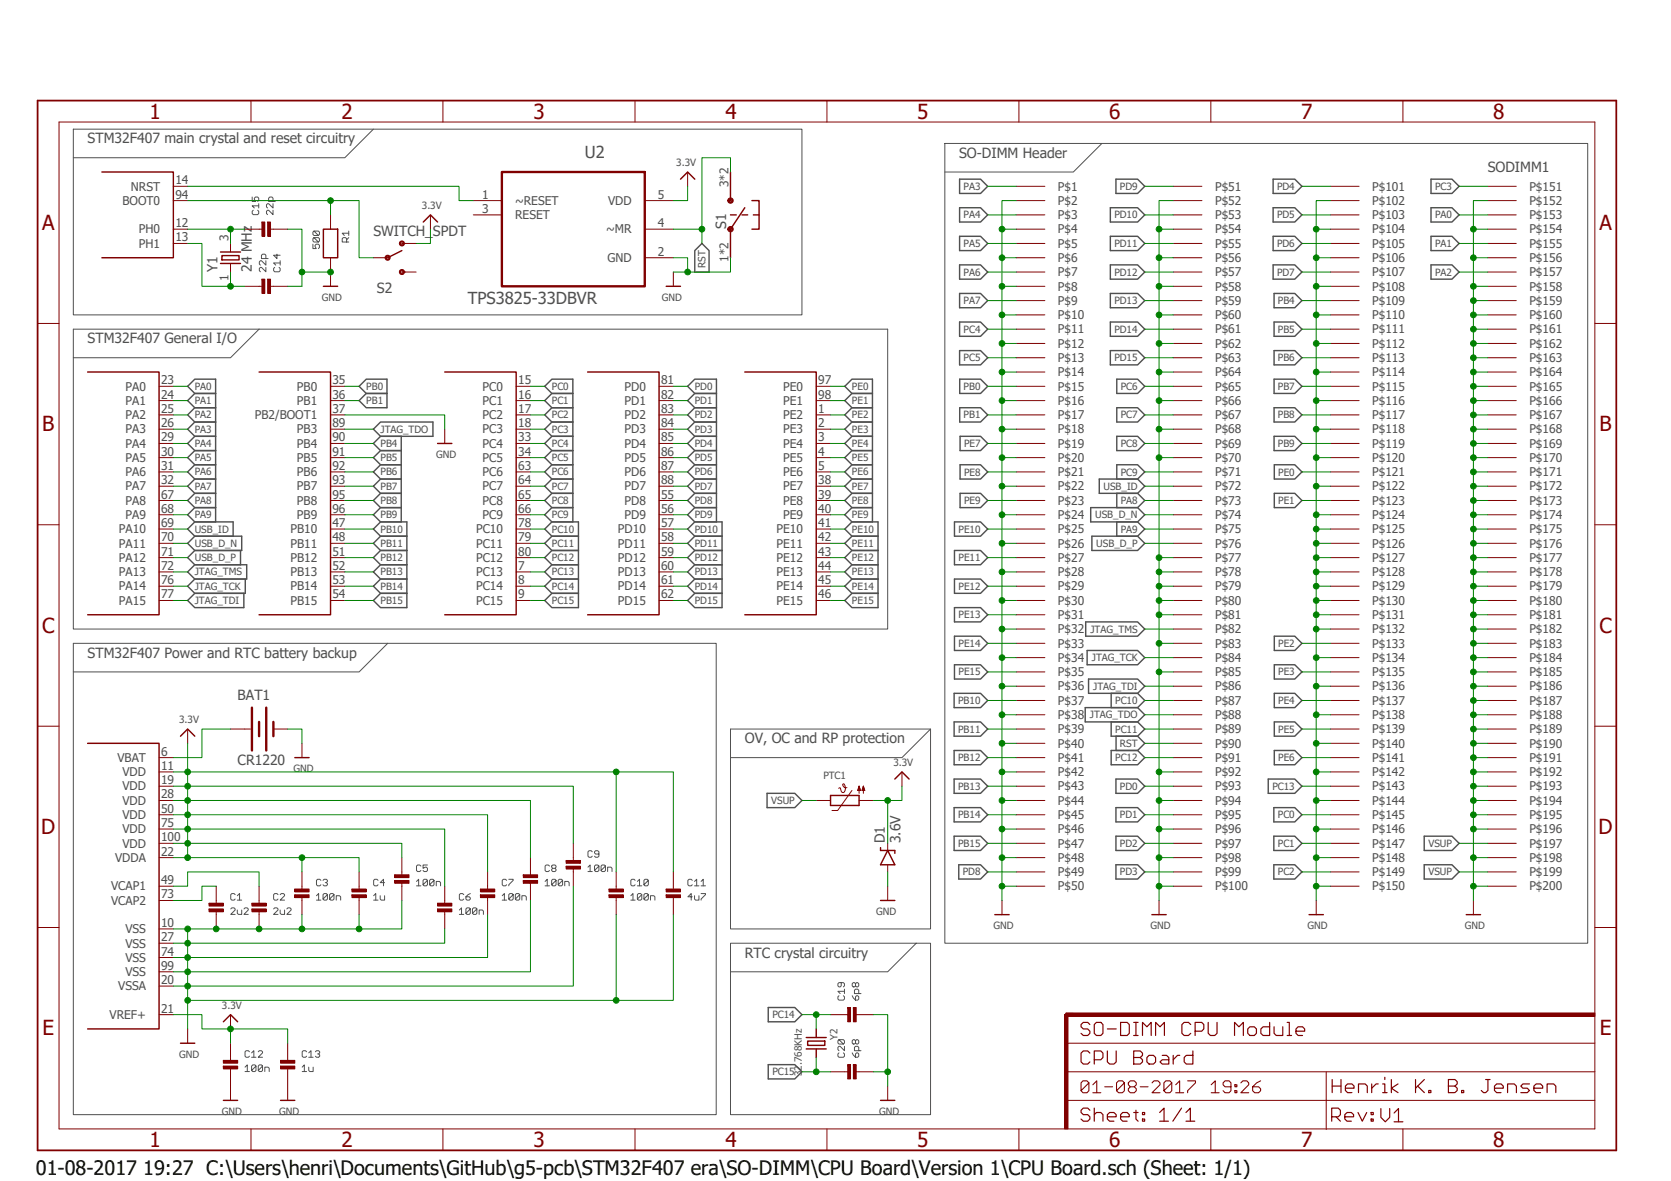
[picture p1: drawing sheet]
<svg xmlns="http://www.w3.org/2000/svg" width="297mm" height="210mm" viewBox="0 0 297 210" stroke-linecap="round" stroke-linejoin="round" font-family="sans-serif">
<defs><g id="words">
<g font-size="3.7" fill="#800000">
<text x="26.6" y="21.1">1</text>
<text x="60.7" y="21.1">2</text>
<text x="94.8" y="21.1">3</text>
<text x="128.9" y="21.1">4</text>
<text x="163.1" y="21.1">5</text>
<text x="197.2" y="21.1">6</text>
<text x="231.3" y="21.1">7</text>
<text x="265.4" y="21.1">8</text>
<text x="7.5" y="40.9">A</text>
<text x="284.3" y="40.9">A</text>
<text x="7.5" y="76.7">B</text>
<text x="284.3" y="76.7">B</text>
<text x="7.5" y="112.5">C</text>
<text x="284.3" y="112.5">C</text>
<text x="7.3" y="148.3">D</text>
<text x="284.2" y="148.3">D</text>
<text x="7.6" y="184.1">E</text>
<text x="284.4" y="184.1">E</text>
<text x="26.6" y="203.9">1</text>
<text x="60.7" y="203.9">2</text>
<text x="94.8" y="203.9">3</text>
<text x="128.9" y="203.9">4</text>
<text x="163.1" y="203.9">5</text>
<text x="197.2" y="203.9">6</text>
<text x="231.3" y="203.9">7</text>
<text x="265.4" y="203.9">8</text>
</g>
<text font-size="3.5" x="6.4" y="208.9">01-08-2017 19:27 C:\Users\henri\Documents\GitHub\g5-pcb\STM32F407 era\SO-DIMM\CPU Board\Version 1\CPU Board.sch (Sheet: 1/1)</text>
<g font-size="2.9" fill="#505050">
<text x="104" y="28.2">U2</text>
<text x="83.1" y="54">TPS3825-33DBVR</text>
</g>
<g font-size="2.5" fill="#505050">
<text x="15.6" y="25.5">STM32F407 main crystal and reset circuitry</text>
<text x="170.5" y="28">SO-DIMM Header</text>
<text x="264.5" y="30.6">SODIMM1</text>
<text x="129.1" y="40.7" transform="rotate(-90 129.1 40.7)">S1</text>
<text x="66.4" y="42">SWITCH_SPDT</text>
<text x="38.7" y="48.4" transform="rotate(-90 38.7 48.4)">Y1</text>
<text x="44.8" y="48.4" transform="rotate(-90 44.8 48.4)">24 MHz</text>
<text x="67" y="52.2">S2</text>
<text x="15.6" y="61.1">STM32F407 General I/O</text>
<text x="15.6" y="116.9">STM32F407 Power and RTC battery backup</text>
<text x="42.2" y="124.5">BAT1</text>
<text x="42.2" y="136">CR1220</text>
<text x="132.4" y="132.2">OV, OC and RP protection</text>
<text x="157.3" y="149.9" transform="rotate(-90 157.3 149.9)">D1</text>
<text x="160.1" y="149.9" transform="rotate(-90 160.1 149.9)">3.6V</text>
<text x="132.4" y="170.2">RTC crystal circuitry</text>
</g>
<g font-size="2.1" fill="#505050">
<text x="23.3" y="33.9">NRST</text>
<text x="31.2" y="32.8">14</text>
<text x="31.2" y="35.3">94</text>
<text x="85.7" y="35.3">1</text>
<text x="117" y="35.3">5</text>
<text x="129.5" y="33.3" transform="rotate(-90 129.5 33.3)">3*2</text>
<text x="188.1" y="33.9">P$1</text>
<text x="216" y="33.9">P$51</text>
<text x="243.9" y="33.9">P$101</text>
<text x="271.9" y="33.9">P$151</text>
<text x="21.8" y="36.4">BOOT0</text>
<text x="24.7" y="41.5">PH0</text>
<text x="31.2" y="40.4">12</text>
<text x="85.7" y="37.8">3</text>
<text x="91.6" y="36.4">~RESET</text>
<text x="91.6" y="39">RESET</text>
<text x="107.8" y="41.5">~MR</text>
<text x="108.1" y="36.4">VDD</text>
<text x="117" y="40.4">4</text>
<text x="188.1" y="36.4">P$2</text>
<text x="188.1" y="39">P$3</text>
<text x="188.1" y="41.5">P$4</text>
<text x="216" y="36.4">P$52</text>
<text x="216" y="39">P$53</text>
<text x="216" y="41.5">P$54</text>
<text x="243.9" y="36.4">P$102</text>
<text x="243.9" y="39">P$103</text>
<text x="243.9" y="41.5">P$104</text>
<text x="271.9" y="36.4">P$152</text>
<text x="271.9" y="39">P$153</text>
<text x="271.9" y="41.5">P$154</text>
<text x="24.7" y="44">PH1</text>
<text x="31.2" y="42.9">13</text>
<text x="40.6" y="42.9" transform="rotate(-90 40.6 42.9)">3</text>
<text x="108" y="46.6">GND</text>
<text x="117" y="45.5">2</text>
<text x="129.5" y="46.6" transform="rotate(-90 129.5 46.6)">1*2</text>
<text x="188.1" y="44">P$5</text>
<text x="188.1" y="46.6">P$6</text>
<text x="216" y="44">P$55</text>
<text x="216" y="46.6">P$56</text>
<text x="243.9" y="44">P$105</text>
<text x="243.9" y="46.6">P$106</text>
<text x="271.9" y="44">P$155</text>
<text x="271.9" y="46.6">P$156</text>
<text x="40.6" y="49.9" transform="rotate(-90 40.6 49.9)">1</text>
<text x="188.1" y="49.1">P$7</text>
<text x="188.1" y="51.7">P$8</text>
<text x="216" y="49.1">P$57</text>
<text x="216" y="51.7">P$58</text>
<text x="243.9" y="49.1">P$107</text>
<text x="243.9" y="51.7">P$108</text>
<text x="271.9" y="49.1">P$157</text>
<text x="271.9" y="51.7">P$158</text>
<text x="188.1" y="54.2">P$9</text>
<text x="188.1" y="56.7">P$10</text>
<text x="188.1" y="59.3">P$11</text>
<text x="216" y="54.2">P$59</text>
<text x="216" y="56.7">P$60</text>
<text x="216" y="59.3">P$61</text>
<text x="243.9" y="54.2">P$109</text>
<text x="243.9" y="56.7">P$110</text>
<text x="243.9" y="59.3">P$111</text>
<text x="271.9" y="54.2">P$159</text>
<text x="271.9" y="56.7">P$160</text>
<text x="271.9" y="59.3">P$161</text>
<text x="188.1" y="61.8">P$12</text>
<text x="188.1" y="64.4">P$13</text>
<text x="216" y="61.8">P$62</text>
<text x="216" y="64.4">P$63</text>
<text x="243.9" y="61.8">P$112</text>
<text x="243.9" y="64.4">P$113</text>
<text x="271.9" y="61.8">P$162</text>
<text x="271.9" y="64.4">P$163</text>
<text x="22.3" y="69.4">PA0</text>
<text x="22.3" y="72">PA1</text>
<text x="28.6" y="68.3">23</text>
<text x="28.6" y="70.9">24</text>
<text x="52.8" y="69.4">PB0</text>
<text x="52.8" y="72">PB1</text>
<text x="59.1" y="68.3">35</text>
<text x="59.1" y="70.9">36</text>
<text x="85.8" y="69.4">PC0</text>
<text x="85.8" y="72">PC1</text>
<text x="92.1" y="68.3">15</text>
<text x="92.1" y="70.9">16</text>
<text x="111" y="69.4">PD0</text>
<text x="111" y="72">PD1</text>
<text x="117.5" y="68.3">81</text>
<text x="117.5" y="70.9">82</text>
<text x="139.2" y="69.4">PE0</text>
<text x="139.2" y="72">PE1</text>
<text x="145.5" y="68.3">97</text>
<text x="145.5" y="70.9">98</text>
<text x="188.1" y="66.9">P$14</text>
<text x="188.1" y="69.4">P$15</text>
<text x="188.1" y="72">P$16</text>
<text x="216" y="66.9">P$64</text>
<text x="216" y="69.4">P$65</text>
<text x="216" y="72">P$66</text>
<text x="243.9" y="66.9">P$114</text>
<text x="243.9" y="69.4">P$115</text>
<text x="243.9" y="72">P$116</text>
<text x="271.9" y="66.9">P$164</text>
<text x="271.9" y="69.4">P$165</text>
<text x="271.9" y="72">P$166</text>
<text x="22.3" y="74.5">PA2</text>
<text x="22.3" y="77.1">PA3</text>
<text x="28.6" y="73.4">25</text>
<text x="28.6" y="75.9">26</text>
<text x="45.3" y="74.5">PB2/BOOT1</text>
<text x="52.8" y="77.1">PB3</text>
<text x="59.1" y="73.4">37</text>
<text x="59.1" y="75.9">89</text>
<text x="85.8" y="77.1">PC3</text>
<text x="85.8" y="74.5">PC2</text>
<text x="92.1" y="73.4">17</text>
<text x="92.1" y="75.9">18</text>
<text x="111" y="74.5">PD2</text>
<text x="111" y="77.1">PD3</text>
<text x="117.5" y="73.4">83</text>
<text x="117.5" y="75.9">84</text>
<text x="139.2" y="74.5">PE2</text>
<text x="139.2" y="77.1">PE3</text>
<text x="145.5" y="73.4">1</text>
<text x="145.5" y="75.9">2</text>
<text x="188.1" y="74.5">P$17</text>
<text x="188.1" y="77.1">P$18</text>
<text x="216" y="74.5">P$67</text>
<text x="216" y="77.1">P$68</text>
<text x="243.9" y="74.5">P$117</text>
<text x="243.9" y="77.1">P$118</text>
<text x="271.9" y="74.5">P$167</text>
<text x="271.9" y="77.1">P$168</text>
<text x="22.3" y="79.6">PA4</text>
<text x="22.3" y="82.1">PA5</text>
<text x="28.6" y="78.5">29</text>
<text x="28.6" y="81">30</text>
<text x="28.6" y="83.6">31</text>
<text x="52.8" y="79.6">PB4</text>
<text x="52.8" y="82.1">PB5</text>
<text x="59.1" y="78.5">90</text>
<text x="59.1" y="81">91</text>
<text x="59.1" y="83.6">92</text>
<text x="85.8" y="79.6">PC4</text>
<text x="85.8" y="82.1">PC5</text>
<text x="92.1" y="78.5">33</text>
<text x="92.1" y="81">34</text>
<text x="92.1" y="83.6">63</text>
<text x="111" y="79.6">PD4</text>
<text x="111" y="82.1">PD5</text>
<text x="117.5" y="78.5">85</text>
<text x="117.5" y="81">86</text>
<text x="117.5" y="83.6">87</text>
<text x="139.2" y="79.6">PE4</text>
<text x="139.2" y="82.1">PE5</text>
<text x="145.5" y="78.5">3</text>
<text x="145.5" y="81">4</text>
<text x="145.5" y="83.6">5</text>
<text x="188.1" y="79.6">P$19</text>
<text x="188.1" y="82.1">P$20</text>
<text x="216" y="79.6">P$69</text>
<text x="216" y="82.1">P$70</text>
<text x="243.9" y="79.6">P$119</text>
<text x="243.9" y="82.1">P$120</text>
<text x="271.9" y="79.6">P$169</text>
<text x="271.9" y="82.1">P$170</text>
<text x="22.3" y="84.7">PA6</text>
<text x="22.3" y="87.2">PA7</text>
<text x="22.3" y="89.7">PA8</text>
<text x="28.6" y="86.1">32</text>
<text x="28.6" y="88.6">67</text>
<text x="52.8" y="84.7">PB6</text>
<text x="52.8" y="87.2">PB7</text>
<text x="52.8" y="89.7">PB8</text>
<text x="59.1" y="86.1">93</text>
<text x="59.1" y="88.6">95</text>
<text x="85.8" y="84.7">PC6</text>
<text x="85.8" y="87.2">PC7</text>
<text x="85.8" y="89.7">PC8</text>
<text x="92.1" y="86.1">64</text>
<text x="92.1" y="88.6">65</text>
<text x="111" y="84.7">PD6</text>
<text x="111" y="87.2">PD7</text>
<text x="111" y="89.7">PD8</text>
<text x="117.5" y="86.1">88</text>
<text x="117.5" y="88.6">55</text>
<text x="139.2" y="84.7">PE6</text>
<text x="139.2" y="87.2">PE7</text>
<text x="139.2" y="89.7">PE8</text>
<text x="145.5" y="86.1">38</text>
<text x="145.5" y="88.6">39</text>
<text x="188.1" y="84.7">P$21</text>
<text x="188.1" y="87.2">P$22</text>
<text x="188.1" y="89.7">P$23</text>
<text x="216" y="84.7">P$71</text>
<text x="216" y="87.2">P$72</text>
<text x="216" y="89.7">P$73</text>
<text x="243.9" y="84.7">P$121</text>
<text x="243.9" y="87.2">P$122</text>
<text x="243.9" y="89.7">P$123</text>
<text x="271.9" y="84.7">P$171</text>
<text x="271.9" y="87.2">P$172</text>
<text x="271.9" y="89.7">P$173</text>
<text x="21.1" y="94.8">PA10</text>
<text x="22.3" y="92.3">PA9</text>
<text x="28.6" y="91.2">68</text>
<text x="28.6" y="93.7">69</text>
<text x="51.6" y="94.8">PB10</text>
<text x="52.8" y="92.3">PB9</text>
<text x="59.1" y="91.2">96</text>
<text x="59.1" y="93.7">47</text>
<text x="84.6" y="94.8">PC10</text>
<text x="85.8" y="92.3">PC9</text>
<text x="92.1" y="91.2">66</text>
<text x="92.1" y="93.7">78</text>
<text x="109.9" y="94.8">PD10</text>
<text x="111" y="92.3">PD9</text>
<text x="117.5" y="91.2">56</text>
<text x="117.5" y="93.7">57</text>
<text x="138" y="94.8">PE10</text>
<text x="139.2" y="92.3">PE9</text>
<text x="145.5" y="91.2">40</text>
<text x="145.5" y="93.7">41</text>
<text x="188.1" y="92.3">P$24</text>
<text x="188.1" y="94.8">P$25</text>
<text x="216" y="92.3">P$74</text>
<text x="216" y="94.8">P$75</text>
<text x="243.9" y="92.3">P$124</text>
<text x="243.9" y="94.8">P$125</text>
<text x="271.9" y="92.3">P$174</text>
<text x="271.9" y="94.8">P$175</text>
<text x="21.1" y="97.4">PA11</text>
<text x="21.1" y="99.9">PA12</text>
<text x="28.6" y="96.3">70</text>
<text x="28.6" y="98.8">71</text>
<text x="28.6" y="101.3">72</text>
<text x="51.6" y="97.4">PB11</text>
<text x="51.6" y="99.9">PB12</text>
<text x="59.1" y="96.3">48</text>
<text x="59.1" y="98.8">51</text>
<text x="59.1" y="101.3">52</text>
<text x="84.6" y="97.4">PC11</text>
<text x="84.6" y="99.9">PC12</text>
<text x="92.1" y="96.3">79</text>
<text x="92.1" y="98.8">80</text>
<text x="92.1" y="101.3">7</text>
<text x="109.9" y="97.4">PD11</text>
<text x="109.9" y="99.9">PD12</text>
<text x="117.5" y="96.3">58</text>
<text x="117.5" y="98.8">59</text>
<text x="117.5" y="101.3">60</text>
<text x="138" y="97.4">PE11</text>
<text x="138" y="99.9">PE12</text>
<text x="145.5" y="96.3">42</text>
<text x="145.5" y="98.8">43</text>
<text x="145.5" y="101.3">44</text>
<text x="188.1" y="97.4">P$26</text>
<text x="188.1" y="99.9">P$27</text>
<text x="216" y="97.4">P$76</text>
<text x="216" y="99.9">P$77</text>
<text x="243.9" y="97.4">P$126</text>
<text x="243.9" y="99.9">P$127</text>
<text x="271.9" y="97.4">P$176</text>
<text x="271.9" y="99.9">P$177</text>
<text x="21.1" y="102.4">PA13</text>
<text x="21.1" y="105">PA14</text>
<text x="21.1" y="107.5">PA15</text>
<text x="28.6" y="103.9">76</text>
<text x="28.6" y="106.4">77</text>
<text x="51.6" y="102.4">PB13</text>
<text x="51.6" y="105">PB14</text>
<text x="51.6" y="107.5">PB15</text>
<text x="59.1" y="103.9">53</text>
<text x="59.1" y="106.4">54</text>
<text x="84.6" y="102.4">PC13</text>
<text x="84.6" y="105">PC14</text>
<text x="84.6" y="107.5">PC15</text>
<text x="92.1" y="103.9">8</text>
<text x="92.1" y="106.4">9</text>
<text x="109.9" y="102.4">PD13</text>
<text x="109.9" y="105">PD14</text>
<text x="109.9" y="107.5">PD15</text>
<text x="117.5" y="103.9">61</text>
<text x="117.5" y="106.4">62</text>
<text x="138" y="102.4">PE13</text>
<text x="138" y="105">PE14</text>
<text x="138" y="107.5">PE15</text>
<text x="145.5" y="103.9">45</text>
<text x="145.5" y="106.4">46</text>
<text x="188.1" y="102.4">P$28</text>
<text x="188.1" y="105">P$29</text>
<text x="188.1" y="107.5">P$30</text>
<text x="216" y="102.4">P$78</text>
<text x="216" y="105">P$79</text>
<text x="216" y="107.5">P$80</text>
<text x="243.9" y="102.4">P$128</text>
<text x="243.9" y="105">P$129</text>
<text x="243.9" y="107.5">P$130</text>
<text x="271.9" y="102.4">P$178</text>
<text x="271.9" y="105">P$179</text>
<text x="271.9" y="107.5">P$180</text>
<text x="188.1" y="110.1">P$31</text>
<text x="188.1" y="112.6">P$32</text>
<text x="216" y="110.1">P$81</text>
<text x="216" y="112.6">P$82</text>
<text x="243.9" y="110.1">P$131</text>
<text x="243.9" y="112.6">P$132</text>
<text x="271.9" y="110.1">P$181</text>
<text x="271.9" y="112.6">P$182</text>
<text x="188.1" y="115.1">P$33</text>
<text x="188.1" y="117.7">P$34</text>
<text x="216" y="115.1">P$83</text>
<text x="216" y="117.7">P$84</text>
<text x="243.9" y="115.1">P$133</text>
<text x="243.9" y="117.7">P$134</text>
<text x="271.9" y="115.1">P$183</text>
<text x="271.9" y="117.7">P$184</text>
<text x="188.1" y="120.2">P$35</text>
<text x="188.1" y="122.8">P$36</text>
<text x="188.1" y="125.3">P$37</text>
<text x="216" y="120.2">P$85</text>
<text x="216" y="122.8">P$86</text>
<text x="216" y="125.3">P$87</text>
<text x="243.9" y="120.2">P$135</text>
<text x="243.9" y="122.8">P$136</text>
<text x="243.9" y="125.3">P$137</text>
<text x="271.9" y="120.2">P$185</text>
<text x="271.9" y="122.8">P$186</text>
<text x="271.9" y="125.3">P$187</text>
<text x="188.1" y="127.8">P$38</text>
<text x="188.1" y="130.4">P$39</text>
<text x="216" y="127.8">P$88</text>
<text x="216" y="130.4">P$89</text>
<text x="243.9" y="127.8">P$138</text>
<text x="243.9" y="130.4">P$139</text>
<text x="271.9" y="127.8">P$188</text>
<text x="271.9" y="130.4">P$189</text>
<text x="20.9" y="135.5">VBAT</text>
<text x="28.6" y="134.3">6</text>
<text x="28.6" y="136.9">11</text>
<text x="188.1" y="132.9">P$40</text>
<text x="188.1" y="135.5">P$41</text>
<text x="216" y="132.9">P$90</text>
<text x="216" y="135.5">P$91</text>
<text x="243.9" y="132.9">P$140</text>
<text x="243.9" y="135.5">P$141</text>
<text x="271.9" y="132.9">P$190</text>
<text x="271.9" y="135.5">P$191</text>
<text x="271.9" y="138">P$192</text>
<text x="21.8" y="138">VDD</text>
<text x="21.8" y="140.5">VDD</text>
<text x="21.8" y="143.1">VDD</text>
<text x="28.6" y="139.4">19</text>
<text x="28.6" y="142">28</text>
<text x="188.1" y="138">P$42</text>
<text x="188.1" y="140.5">P$43</text>
<text x="188.1" y="143.1">P$44</text>
<text x="216" y="138">P$92</text>
<text x="216" y="140.5">P$93</text>
<text x="216" y="143.1">P$94</text>
<text x="243.9" y="138">P$142</text>
<text x="243.9" y="140.5">P$143</text>
<text x="243.9" y="143.1">P$144</text>
<text x="271.9" y="140.5">P$193</text>
<text x="271.9" y="143.1">P$194</text>
<text x="21.8" y="145.6">VDD</text>
<text x="21.8" y="148.2">VDD</text>
<text x="28.6" y="144.5">50</text>
<text x="28.6" y="147">75</text>
<text x="28.6" y="149.6">100</text>
<text x="188.1" y="145.6">P$45</text>
<text x="188.1" y="148.2">P$46</text>
<text x="216" y="145.6">P$95</text>
<text x="216" y="148.2">P$96</text>
<text x="243.9" y="145.6">P$145</text>
<text x="243.9" y="148.2">P$146</text>
<text x="271.9" y="145.6">P$195</text>
<text x="271.9" y="148.2">P$196</text>
<text x="20.5" y="153.2">VDDA</text>
<text x="21.8" y="150.7">VDD</text>
<text x="28.6" y="152.1">22</text>
<text x="188.1" y="150.7">P$47</text>
<text x="188.1" y="153.2">P$48</text>
<text x="188.1" y="155.8">P$49</text>
<text x="216" y="150.7">P$97</text>
<text x="216" y="153.2">P$98</text>
<text x="216" y="155.8">P$99</text>
<text x="243.9" y="150.7">P$147</text>
<text x="243.9" y="153.2">P$148</text>
<text x="243.9" y="155.8">P$149</text>
<text x="271.9" y="150.7">P$197</text>
<text x="271.9" y="153.2">P$198</text>
<text x="271.9" y="155.8">P$199</text>
<text x="19.7" y="158.3">VCAP1</text>
<text x="19.7" y="160.9">VCAP2</text>
<text x="28.6" y="157.2">49</text>
<text x="28.6" y="159.7">73</text>
<text x="188.1" y="158.3">P$50</text>
<text x="216" y="158.3">P$100</text>
<text x="243.9" y="158.3">P$150</text>
<text x="271.9" y="158.3">P$200</text>
<text x="22.3" y="165.9">VSS</text>
<text x="28.6" y="164.8">10</text>
<text x="28.6" y="167.4">27</text>
<text x="22.3" y="168.5">VSS</text>
<text x="22.3" y="171">VSS</text>
<text x="22.3" y="173.5">VSS</text>
<text x="28.6" y="169.9">74</text>
<text x="28.6" y="172.4">99</text>
<text x="21" y="176.1">VSSA</text>
<text x="28.6" y="175">20</text>
<text x="19.5" y="181.2">VREF+</text>
<text x="28.6" y="180">21</text>
</g>
<g font-size="1.8" fill="#505050">
<text x="120.2" y="29.6">3.3V</text>
<text x="171.3" y="33.8">PA3</text>
<text x="199.1" y="33.8">PD9</text>
<text x="227" y="33.8">PD4</text>
<text x="255.1" y="33.8">PC3</text>
<text x="75" y="37.2">3.3V</text>
<text x="171.3" y="38.8">PA4</text>
<text x="198.1" y="38.8">PD10</text>
<text x="227" y="38.8">PD5</text>
<text x="255.1" y="38.8">PA0</text>
<text x="125.4" y="47.7" transform="rotate(-90 125.4 47.7)">RST</text>
<text x="171.3" y="43.9">PA5</text>
<text x="198.1" y="43.9">PD11</text>
<text x="227" y="43.9">PD6</text>
<text x="255.1" y="43.9">PA1</text>
<text x="57.2" y="53.4">GND</text>
<text x="117.6" y="53.4">GND</text>
<text x="171.3" y="49">PA6</text>
<text x="198.1" y="49">PD12</text>
<text x="227" y="49">PD7</text>
<text x="255.1" y="49">PA2</text>
<text x="171.3" y="59.2">PC4</text>
<text x="171.3" y="54.1">PA7</text>
<text x="198.1" y="54.1">PD13</text>
<text x="198.1" y="59.2">PD14</text>
<text x="227.2" y="54.1">PB4</text>
<text x="227.2" y="59.2">PB5</text>
<text x="171.3" y="64.2">PC5</text>
<text x="198.1" y="64.2">PD15</text>
<text x="227.2" y="64.2">PB6</text>
<text x="34.6" y="69.3">PA0</text>
<text x="34.6" y="71.9">PA1</text>
<text x="65.1" y="69.3">PB0</text>
<text x="65.1" y="71.9">PB1</text>
<text x="98.1" y="69.3">PC0</text>
<text x="98.1" y="71.9">PC1</text>
<text x="123.5" y="69.3">PD0</text>
<text x="123.5" y="71.9">PD1</text>
<text x="151.4" y="69.3">PE0</text>
<text x="151.4" y="71.9">PE1</text>
<text x="171.3" y="69.3">PB0</text>
<text x="199.2" y="69.3">PC6</text>
<text x="227.2" y="69.3">PB7</text>
<text x="34.6" y="74.4">PA2</text>
<text x="34.6" y="76.9">PA3</text>
<text x="67.6" y="76.9">JTAG_TDO</text>
<text x="98.1" y="74.4">PC2</text>
<text x="98.1" y="76.9">PC3</text>
<text x="123.5" y="74.4">PD2</text>
<text x="123.5" y="76.9">PD3</text>
<text x="151.4" y="74.4">PE2</text>
<text x="151.4" y="76.9">PE3</text>
<text x="171.3" y="74.4">PB1</text>
<text x="199.2" y="74.4">PC7</text>
<text x="227.2" y="74.4">PB8</text>
<text x="34.6" y="79.5">PA4</text>
<text x="34.6" y="82">PA5</text>
<text x="67.6" y="79.5">PB4</text>
<text x="67.6" y="82">PB5</text>
<text x="77.5" y="81.4">GND</text>
<text x="98.1" y="79.5">PC4</text>
<text x="98.1" y="82">PC5</text>
<text x="123.5" y="79.5">PD4</text>
<text x="123.5" y="82">PD5</text>
<text x="151.4" y="79.5">PE4</text>
<text x="151.4" y="82">PE5</text>
<text x="171.4" y="79.5">PE7</text>
<text x="199.2" y="79.5">PC8</text>
<text x="227.2" y="79.5">PB9</text>
<text x="34.6" y="84.5">PA6</text>
<text x="34.6" y="87.1">PA7</text>
<text x="34.6" y="89.6">PA8</text>
<text x="67.6" y="84.5">PB6</text>
<text x="67.6" y="87.1">PB7</text>
<text x="67.6" y="89.6">PB8</text>
<text x="98.1" y="84.5">PC6</text>
<text x="98.1" y="87.1">PC7</text>
<text x="98.1" y="89.6">PC8</text>
<text x="123.5" y="89.6">PD8</text>
<text x="123.5" y="84.5">PD6</text>
<text x="123.5" y="87.1">PD7</text>
<text x="151.4" y="87.1">PE7</text>
<text x="151.4" y="89.6">PE8</text>
<text x="151.4" y="84.5">PE6</text>
<text x="171.4" y="84.6">PE8</text>
<text x="171.4" y="89.6">PE9</text>
<text x="196.2" y="87.1">USB_ID</text>
<text x="199.2" y="84.6">PC9</text>
<text x="199.2" y="89.6">PA8</text>
<text x="227.2" y="84.6">PE0</text>
<text x="227.2" y="89.6">PE1</text>
<text x="34.6" y="94.7">USB_ID</text>
<text x="34.6" y="92.2">PA9</text>
<text x="67.6" y="94.7">PB10</text>
<text x="67.6" y="92.2">PB9</text>
<text x="98.1" y="92.2">PC9</text>
<text x="98.1" y="94.7">PC10</text>
<text x="123.5" y="92.2">PD9</text>
<text x="123.5" y="94.7">PD10</text>
<text x="151.4" y="92.2">PE9</text>
<text x="151.4" y="94.7">PE10</text>
<text x="170.4" y="94.7">PE10</text>
<text x="194.7" y="92.2">USB_D_N</text>
<text x="199.2" y="94.7">PA9</text>
<text x="34.6" y="97.2">USB_D_N</text>
<text x="34.6" y="99.8">USB_D_P</text>
<text x="67.6" y="97.2">PB11</text>
<text x="67.6" y="99.8">PB12</text>
<text x="98.1" y="97.2">PC11</text>
<text x="98.1" y="99.8">PC12</text>
<text x="123.5" y="97.2">PD11</text>
<text x="123.5" y="99.8">PD12</text>
<text x="151.4" y="97.2">PE11</text>
<text x="151.4" y="99.8">PE12</text>
<text x="170.4" y="99.8">PE11</text>
<text x="194.9" y="97.2">USB_D_P</text>
<text x="34.6" y="102.3">JTAG_TMS</text>
<text x="34.6" y="104.9">JTAG_TCK</text>
<text x="34.6" y="107.4">JTAG_TDI</text>
<text x="67.6" y="102.3">PB13</text>
<text x="67.6" y="104.9">PB14</text>
<text x="67.6" y="107.4">PB15</text>
<text x="98.1" y="102.3">PC13</text>
<text x="98.1" y="104.9">PC14</text>
<text x="98.1" y="107.4">PC15</text>
<text x="123.5" y="102.3">PD13</text>
<text x="123.5" y="104.9">PD14</text>
<text x="123.5" y="107.4">PD15</text>
<text x="151.4" y="102.3">PE13</text>
<text x="151.4" y="104.9">PE14</text>
<text x="151.4" y="107.4">PE15</text>
<text x="170.4" y="104.9">PE12</text>
<text x="170.4" y="109.9">PE13</text>
<text x="193.8" y="112.5">JTAG_TMS</text>
<text x="170.4" y="115">PE14</text>
<text x="194.1" y="117.6">JTAG_TCK</text>
<text x="227.2" y="115">PE2</text>
<text x="170.3" y="125.2">PB10</text>
<text x="170.4" y="120.1">PE15</text>
<text x="194.3" y="122.6">JTAG_TDI</text>
<text x="198.2" y="125.2">PC10</text>
<text x="227.2" y="120.1">PE3</text>
<text x="227.2" y="125.2">PE4</text>
<text x="31.8" y="128.6">3.3V</text>
<text x="170.3" y="130.3">PB11</text>
<text x="193.7" y="127.7">JTAG_TDO</text>
<text x="198.2" y="130.3">PC11</text>
<text x="227.2" y="130.3">PE5</text>
<text x="52.2" y="137.2">GND</text>
<text x="158.8" y="136.2">3.3V</text>
<text x="170.3" y="135.3">PB12</text>
<text x="198.2" y="135.3">PC12</text>
<text x="199.1" y="132.8">RST</text>
<text x="227.2" y="135.3">PE6</text>
<text x="137.1" y="143">VSUP</text>
<text x="146.4" y="138.5">PTC1</text>
<text x="170.3" y="140.4">PB13</text>
<text x="199.1" y="140.4">PD0</text>
<text x="226.2" y="140.4">PC13</text>
<text x="170.3" y="145.5">PB14</text>
<text x="199.1" y="145.5">PD1</text>
<text x="227.2" y="145.5">PC0</text>
<text x="170.3" y="150.6">PB15</text>
<text x="171.2" y="155.7">PD8</text>
<text x="199.1" y="150.6">PD2</text>
<text x="199.1" y="155.7">PD3</text>
<text x="227.2" y="150.6">PC1</text>
<text x="227.2" y="155.7">PC2</text>
<text x="253.9" y="150.6">VSUP</text>
<text x="253.9" y="155.7">VSUP</text>
<text x="155.7" y="162.6">GND</text>
<text x="176.6" y="165.2">GND</text>
<text x="204.5" y="165.2">GND</text>
<text x="232.4" y="165.2">GND</text>
<text x="260.4" y="165.2">GND</text>
<text x="39.5" y="179.4">3.3V</text>
<text x="137.3" y="181">PC14</text>
<text x="148.9" y="184.9" transform="rotate(-90 148.9 184.9)">Y2</text>
<text x="31.8" y="188">GND</text>
<text x="137.3" y="191.2">PC15</text>
<text x="142.6" y="191.4" transform="rotate(-90 142.6 191.4)">32.768KHz</text>
<text x="39.5" y="198.2">GND</text>
<text x="49.6" y="198.2">GND</text>
<text x="156.3" y="198.2">GND</text>
</g>
</g></defs>
<path d="M6.4 17.6l281.2 187.3M287.6 17.6l-281.2 187.3" fill="none" stroke="#fff" stroke-width=".18"/>
<g fill="none" stroke="#505050" stroke-width=".18">
<path d="M13 23h129.6v33h-129.6zM44.8 35v.8h.6l-.2-.6 .2-.2h.4l.2 .2v.4l-.2 .2M45 37.4l-.2 .2v.4l.2 .2h.8l.2-.2v-.4l-.2-.2M46 36.6h-1.2l.4 .4M46 36.2v.8M48.5 35.8v-.6l-.2-.2h-.3l-.3 .2v.6h1.2M48.5 37.4v.8l-.8-.8h-.1l-.2 .2v.4l.2 .2M48.5 36.2v.8l-.8-.8-.3 .2v.4l.2 .2M66.4 23l-5.1 5h-48.3M168 25.5h114.2v142.2h-114.2zM195.9 25.5l-5.1 5.1h-22.8M46.1 58.5l-5.1 5.1h-28v-5.1h144.8v53.3h-144.8v-48.2"/>
<path d="M47.3 46v-.6l-.2-.2h-.4l-.2 .2v.6h1.2M47.3 47.5v.8l-.8-.8h-.2l-.2 .2v.4l.2 .2M47.3 46.4v.7l-.8-.7h-.2l-.2 .2v.3l.2 .2M48.8 47.5l-.2 .2v.4l.2 .2h.8l.2-.2v-.4l-.2-.2M49.2 45.2v.8l-.6-.6h1.2M49.8 46.8h-1.2l.4 .3M49.8 46.4v.7M55.6 43.4v.8h.6l-.2-.6 .2-.2h.4l.2 .2v.4l-.2 .2M55.8 42.2l.8 .8 .2-.2v-.4l-.2-.2h-.8l-.2 .2v.4l.2 .2h.8M55.8 41.1l.8 .8 .2-.2v-.4l-.2-.2h-.8l-.2 .2v.4l.2 .2h.8M61.6 43v-.6l-.2-.2h-.4l-.2 .2v.6h1.2M62 42.2l-.4 .5"/>
<path d="M62 41.5h-1.2l.4 .4M62 41.1v.8M13 114.4h114.3v83.8h-114.3zM68.9 114.4l-5.1 5.1h-50.8M129.9 129.6h35.5v35.6h-35.5zM165.4 129.6l-5.1 5.1h-30.4M41.8 159.1l-.2-.2h-.4l-.2 .2v.8l.2 .1h.4l.2-.1M42.2 159.3l.4-.4v1.1M49.4 159.1l-.2-.2h-.4l-.2 .2v.8l.2 .1h.4l.2-.1M49.8 159.1l.2-.2h.4l.2 .2v.2l-.8 .7h.8M56.3 159.3l.3-.4v1.1M57 156.5l-.1-.2h-.5l-.1 .2v.8l.1 .2h.5l.1-.2"/>
<path d="M57.4 156.5l.2-.2h.4l.2 .2-.2 .4h-.2M58 156.9l.2 .2-.2 .4h-.4l-.2-.2M58.2 159.1l-.8 .8 .2 .1h.4l.2-.1v-.8l-.2-.2h-.4l-.2 .2v.8M59.4 159.1l-.8 .8 .2 .1h.4l.2-.1v-.8l-.2-.2h-.4l-.2 .2v.8M66.4 159.3l.4-.4v1.1M67.2 156.5l-.2-.2h-.4l-.2 .2v.8l.2 .2h.4l.2-.2M67.6 159.3v.6l.2 .1h.6v-.7M68.4 156.9h-.8l.6-.6v1.2M74 156.7l.4-.4v1.2M74 157.5h.8M74.8 154l-.2-.2h-.4l-.2 .2v.8l.2 .2h.4l.2-.2M76 153.8h-.8v.6l.4-.2h.2l.2 .2v.4l-.2 .2h-.4l-.2-.2"/>
<path d="M76 156.5l-.8 .8 .2 .2h.4l.2-.2v-.8l-.2-.2h-.4l-.2 .2v.8M77.1 156.5l-.7 .8 .2 .2h.4l.1-.2v-.8l-.1-.2h-.4l-.2 .2v.8M77.6 157.5v-.8h.5l.2 .2v.6M82.4 159.1l-.2-.2h-.4l-.1 .2v.8l.1 .1h.4l.2-.1M83.6 158.9l-.8 .5v.5l.2 .1h.4l.2-.1-.2-.5h-.6M89.3 159.3l.4-.4v1.1M90.1 156.5l-.3-.2h-.3l-.2 .2v.8l.2 .2h.3l.3-.2M90.4 156.3h.8v.2l-.8 .8v.2M91.2 159.1l-.8 .8 .2 .1h.4l.2-.1v-.8l-.2-.2h-.4l-.2 .2v.8M92.4 159.1l-.8 .8 .2 .1h.4l.2-.1v-.8l-.2-.2h-.4l-.2 .2v.8M96.9 156.7l.4-.4v1.2M96.9 157.5h.8"/>
<path d="M97.7 154l-.2-.2h-.4l-.2 .2v.8l.2 .2h.4l.2-.2M98.1 154l.2-.2h.4l.1 .2-.1 .4 .1 .4-.1 .2h-.4l-.2-.2 .2-.4zM98.3 154.4h.4M98.8 156.5l-.7 .8 .2 .2h.4l.1-.2v-.8l-.1-.2h-.4l-.2 .2v.8M100 156.5l-.8 .8 .2 .2h.4l.2-.2v-.8l-.2-.2h-.4l-.2 .2v.8M100.4 157.5v-.8h.6l.2 .2v.6M104.5 154.2l.4-.4v1.2M104.5 155h.8M105.3 151.4l-.2-.1h-.4l-.2 .1v.8l.2 .2h.4l.2-.2M106.5 154l-.8 .8 .2 .2h.4l.2-.2v-.8l-.2-.2h-.4l-.2 .2v.8M106.5 151.8h-.6l-.2-.2 .2-.3h.4l.2 .1v.8l-.2 .2h-.4l-.2-.2M107.6 154l-.8 .8 .2 .2h.4l.2-.2v-.8l-.2-.2h-.4l-.2 .2v.8"/>
<path d="M108 155v-.8h.6l.2 .2v.6M112.1 159.3l.4-.4v1.1M112.9 156.5l-.2-.2h-.4l-.2 .2v.8l.2 .2h.4l.2-.2M113.3 159.1l.2-.2h.4l.2 .2v.8l-.2 .1h-.4l-.2-.1zM113.3 156.7l.4-.4v1.2M113.3 157.5h.8M114.1 159.1l-.8 .8M115.2 159.1l-.7 .8 .2 .1h.4l.1-.1v-.8l-.1-.2h-.4l-.2 .2v.8M115.2 156.5l-.7 .8 .2 .2h.4l.1-.2v-.8l-.1-.2h-.4l-.2 .2v.8M123.1 159.4h-.8l.6-.5v1.1M123.1 156.5l-.2-.2h-.4l-.2 .2v.8l.2 .2h.4l.2-.2M123.5 159.3v.6l.2 .1h.5v-.7"/>
<path d="M123.5 156.7l.3-.4v1.2M123.5 157.5h.7M124.6 158.9h.8v.2l-.8 .8v.1M124.6 156.7l.4-.4v1.2M124.6 157.5h.8M41 161.6l.2-.2h.4l.2 .2v.2l-.8 .8h.8M42.2 161.8v.6l.2 .2h.6v-.8M42.2 160h.8M43.4 161.6l.2-.2h.3l.2 .2v.2l-.7 .8h.7M48.6 161.6l.2-.2h.4l.2 .2v.2l-.8 .8h.8M49.8 161.8v.6l.2 .2h.6v-.8M51 161.6l.2-.2h.4l.1 .2v.2l-.7 .8h.7"/>
<path d="M56.3 160h.7M59.8 160v-.7h.5l.3 .1v.6M66.4 160h.8M81.7 161.8l.3-.4v1.2M81.7 162.6h.7M83.6 161.6l-.8 .8 .2 .2h.4l.2-.2v-.8l-.2-.2h-.4l-.2 .2v.8M84.8 161.6l-.8 .8 .2 .2h.4l.2-.2v-.8l-.2-.2h-.4l-.2 .2v.8M85.2 162.6v-.8h.5l.2 .2v.6M89.3 160h.8M92.8 160v-.7h.6l.2 .1v.6M112.1 160h.8M115.6 160v-.7h.6l.2 .1v.6"/>
<path d="M149.1 177l-.2 .2v.4l.2 .2h.8l.2-.2v-.4l-.2-.2M149.5 174.7v.6l-.2 .2h-.2l-.2-.2v-.4l.2-.2h.8l.2 .2v.4l-.2 .2M150.1 176.3h-1.2l.4 .4M150.1 175.9v.8M151.5 177l.6 .8h.4l.2-.2v-.4l-.2-.2-.4 .2v.6M151.7 174.7h.2l.2 .2 .4-.2 .2 .2v.4l-.2 .2-.4-.2-.2 .2h-.2l-.2-.2v-.4zM152.1 174.9v.4M152.7 176.7v-.6l-.2-.2h-.4l-.2 .2v.6h1.2M162.9 167.7l-5.1 5.1h-27.9v-5.1h35.5v30.5h-35.5v-25.4M43.6 189.7l.4-.4v1.2M43.6 190.5h.7M44.3 187l-.1-.2h-.5l-.1 .2v.8l.1 .2h.5l.1-.2"/>
<path d="M44.7 187.2l.4-.4v1.2M44.7 188h.8M45.5 189.5l-.8 .8 .2 .2h.4l.2-.2v-.8l-.2-.2h-.4l-.2 .2v.8M45.9 187l.2-.2h.4l.2 .2v.2l-.8 .8h.8M46.7 189.5l-.8 .8 .2 .2h.4l.2-.2v-.8l-.2-.2h-.4l-.2 .2v.8M47.1 190.5v-.8h.5l.3 .2v.6M53.7 189.7l.4-.4v1.2M53.7 190.5h.8M54.5 187l-.2-.2h-.4l-.2 .2v.8l.2 .2h.4l.2-.2M54.9 189.7v.6l.2 .2h.6v-.8M54.9 187.2l.4-.4v1.2M54.9 188h.8"/>
<path d="M56.1 187l.2-.2h.3l.2 .2v.2l-.4 .2M56.6 187.4l.2 .2v.2l-.2 .2h-.3l-.2-.2M149.1 187.2l-.2 .2v.4l.2 .2h.8l.2-.2v-.4l-.2-.2M149.1 184.8l.8 .8 .2-.2v-.3l-.2-.3h-.8l-.2 .3v.3l.2 .2h.8M150.1 186v.8l-.8-.8h-.2l-.2 .2v.4l.2 .2M151.5 187.2l.6 .8h.4l.2-.2v-.4l-.2-.2-.4 .2v.6M151.7 184.8h.2l.2 .3 .2-.3h.2l.2 .3v.3l-.2 .2-.4-.2-.2 .2h-.2l-.2-.2v-.3zM152.1 185.1v.3M152.7 186.8v-.6l-.2-.2h-.4l-.2 .2v.6h1.2"/>
</g>
<g fill="none" stroke="#505050" stroke-width=".25">
<path d="M170.6 31.9h3.7l1.3 1.2-1.3 1.3h-3.7zM170.6 36.9h3.7l1.3 1.3-1.3 1.3h-3.7zM197.4 36.9h4.8l1.3 1.3-1.3 1.3h-4.8zM198.4 31.9h3.8l1.3 1.2-1.3 1.3h-3.8zM226.3 31.9h3.9l1.2 1.2-1.2 1.3h-3.9zM226.3 36.9h3.9l1.2 1.3-1.2 1.3h-3.9zM254.4 36.9h3.7l1.3 1.3-1.3 1.3h-3.7zM254.4 31.9h3.7l1.3 1.2-1.3 1.3h-3.7zM123.5 44.6l1.3-1.3 1.2 1.3v3.8h-2.5zM170.6 42h3.7l1.3 1.3-1.3 1.3h-3.7zM170.6 47.1h3.7l1.3 1.3-1.3 1.2h-3.7zM170.6 57.3h3.7l1.3 1.2-1.3 1.3h-3.7z"/>
<path d="M170.6 52.2h3.7l1.3 1.2-1.3 1.3h-3.7zM197.4 42h4.8l1.3 1.3-1.3 1.3h-4.8zM197.4 47.1h4.8l1.3 1.3-1.3 1.2h-4.8zM197.4 52.2h4.8l1.3 1.2-1.3 1.3h-4.8zM197.4 57.3h4.8l1.3 1.2-1.3 1.3h-4.8zM226.3 42h3.9l1.2 1.3-1.2 1.3h-3.9zM226.3 47.1h3.9l1.2 1.3-1.2 1.2h-3.9zM226.5 52.2h3.7l1.2 1.2-1.2 1.3h-3.7zM226.5 57.3h3.7l1.2 1.2-1.2 1.3h-3.7zM254.4 47.1h3.7l1.3 1.3-1.3 1.2h-3.7zM254.4 42h3.7l1.3 1.3-1.3 1.3h-3.7zM33.4 68.7l1.2-1.3h3.7v25.4h-3.7l-1.2-1.3 1.2-1.2h3.7h-3.7l-1.2-1.3 1.2-1.3h3.7h-3.7l-1.2-1.3 1.2-1.2h3.7h-3.7l-1.2-1.3 1.2-1.3h3.7h-3.7l-1.2-1.2 1.2-1.3h3.7h-3.7l-1.2-1.3 1.2-1.2h3.7h-3.7l-1.2-1.3 1.2-1.3h3.7h-3.7l-1.2-1.2 1.2-1.3h3.7h-3.7l-1.2-1.3 1.2-1.2h3.7h-3.7z"/>
<path d="M63.8 68.7l1.3-1.3h3.7v5.1h-3.7l-1.3-1.3 1.3-1.2h3.7h-3.7zM66.4 76.3l1.2-1.3h9.4v2.6h-9.4zM66.4 78.8l1.2-1.2h3.7v15.2h-3.7l-1.2-1.3 1.2-1.2h3.7h-3.7l-1.2-1.3 1.2-1.3h3.7h-3.7l-1.2-1.3 1.2-1.2h3.7h-3.7l-1.2-1.3 1.2-1.3h3.7h-3.7l-1.2-1.2 1.2-1.3h3.7h-3.7zM96.8 68.7l1.3-1.3h3.7v25.4h-3.7l-1.3-1.3 1.3-1.2h3.7h-3.7l-1.3-1.3 1.3-1.3h3.7h-3.7l-1.3-1.3 1.3-1.2h3.7h-3.7l-1.3-1.3 1.3-1.3h3.7h-3.7l-1.3-1.2 1.3-1.3h3.7h-3.7l-1.3-1.3 1.3-1.2h3.7h-3.7l-1.3-1.3 1.3-1.3h3.7h-3.7l-1.3-1.2 1.3-1.3h3.7h-3.7l-1.3-1.3 1.3-1.2h3.7h-3.7zM122.2 68.7l1.3-1.3h3.9v25.4h-3.9l-1.3-1.3 1.3-1.2h3.9h-3.9l-1.3-1.3 1.3-1.3h3.9h-3.9l-1.3-1.3 1.3-1.2h3.9h-3.9l-1.3-1.3 1.3-1.3h3.9h-3.9l-1.3-1.2 1.3-1.3h3.9h-3.9l-1.3-1.3 1.3-1.2h3.9h-3.9l-1.3-1.3 1.3-1.3h3.9h-3.9l-1.3-1.2 1.3-1.3h3.9h-3.9l-1.3-1.3 1.3-1.2h3.9h-3.9zM150.2 68.7l1.2-1.3h3.7v25.4h-3.7l-1.2-1.3 1.2-1.2h3.7h-3.7l-1.2-1.3 1.2-1.3h3.7h-3.7l-1.2-1.3 1.2-1.2h3.7h-3.7l-1.2-1.3 1.2-1.3h3.7h-3.7l-1.2-1.2 1.2-1.3h3.7h-3.7l-1.2-1.3 1.2-1.2h3.7h-3.7l-1.2-1.3 1.2-1.3h3.7h-3.7l-1.2-1.2 1.2-1.3h3.7h-3.7l-1.2-1.3 1.2-1.2h3.7h-3.7zM170.6 62.3h3.7l1.3 1.3-1.3 1.3h-3.7zM170.6 67.4h3.7l1.3 1.3-1.3 1.3h-3.7zM170.6 72.5h3.7l1.3 1.3-1.3 1.2h-3.7zM170.7 77.6h3.6l1.3 1.2-1.3 1.3h-3.6zM197.4 62.3h4.8l1.3 1.3-1.3 1.3h-4.8zM198.5 67.4h3.7l1.3 1.3-1.3 1.3h-3.7z"/>
<path d="M198.5 72.5h3.7l1.3 1.3-1.3 1.2h-3.7zM198.5 77.6h3.7l1.3 1.2-1.3 1.3h-3.7zM226.5 62.3h3.7l1.2 1.3-1.2 1.3h-3.7zM226.5 67.4h3.7l1.2 1.3-1.2 1.3h-3.7zM226.5 72.5h3.7l1.2 1.3-1.2 1.2h-3.7zM226.5 77.6h3.7l1.2 1.2-1.2 1.3h-3.7zM33.4 94.1l1.2-1.3h6.8v2.5h-6.8zM33.4 99.1l1.2-1.2h8.2v2.5h-8.2zM34.6 95.3h8.4v2.6h-8.4l-1.2-1.3zM66.4 94.1l1.2-1.3h4.7v15.2h-4.7l-1.2-1.2 1.2-1.3h4.7h-4.7l-1.2-1.3 1.2-1.2h4.7h-4.7l-1.2-1.3 1.2-1.3h4.7h-4.7l-1.2-1.3 1.2-1.2h4.7h-4.7l-1.2-1.3 1.2-1.3h4.7h-4.7zM96.8 94.1l1.3-1.3h4.7v15.2h-4.7l-1.3-1.2 1.3-1.3h4.7h-4.7l-1.3-1.3 1.3-1.2h4.7h-4.7l-1.3-1.3 1.3-1.3h4.7h-4.7l-1.3-1.3 1.3-1.2h4.7h-4.7l-1.3-1.3 1.3-1.3h4.7h-4.7zM122.2 94.1l1.3-1.3h4.9v15.2h-4.9l-1.3-1.2 1.3-1.3h4.9h-4.9l-1.3-1.3 1.3-1.2h4.9h-4.9l-1.3-1.3 1.3-1.3h4.9h-4.9l-1.3-1.3 1.3-1.2h4.9h-4.9l-1.3-1.3 1.3-1.3h4.9h-4.9z"/>
<path d="M150.2 94.1l1.2-1.3h4.7v15.2h-4.7l-1.2-1.2 1.2-1.3h4.7h-4.7l-1.2-1.3 1.2-1.2h4.7h-4.7l-1.2-1.3 1.2-1.3h4.7h-4.7l-1.2-1.3 1.2-1.2h4.7h-4.7l-1.2-1.3 1.2-1.3h4.7h-4.7zM169.7 92.8h4.6l1.3 1.3-1.3 1.2h-4.6zM169.7 97.9h4.6l1.3 1.2-1.3 1.3h-4.6zM170.7 82.6h3.6l1.3 1.3-1.3 1.3h-3.6zM170.7 87.7h3.6l1.3 1.3-1.3 1.3h-3.6zM193.9 90.3h8.3l1.3 1.2-1.3 1.3h-8.3zM194.1 95.3h8.1l1.3 1.3-1.3 1.3h-8.1zM195.4 85.2h6.8l1.3 1.2-1.3 1.3h-6.8zM198.5 82.6h3.7l1.3 1.3-1.3 1.3h-3.7zM198.5 87.7h3.7l1.3 1.3-1.3 1.3h-3.7zM198.5 92.8h3.7l1.3 1.3-1.3 1.2h-3.7zM226.5 82.6h3.7l1.2 1.3-1.2 1.3h-3.7z"/>
<path d="M226.5 87.7h3.7l1.2 1.3-1.2 1.3h-3.7zM33.4 101.7l1.2-1.3h9.3v2.6h-9.3zM33.4 104.2l1.2-1.2h9v2.5h-9zM33.4 106.8l1.2-1.3h8.7v2.5h-8.7zM169.7 103h4.6l1.3 1.2-1.3 1.3h-4.6zM169.7 108h4.6l1.3 1.3-1.3 1.3h-4.6zM169.7 113.1h4.6l1.3 1.3-1.3 1.3h-4.6zM169.7 118.2h4.6l1.3 1.3-1.3 1.2h-4.6zM193 110.6h9.2l1.3 1.2-1.3 1.3h-9.2zM193.2 115.7h9l1.3 1.2-1.3 1.3h-9zM226.5 113.1h3.7l1.2 1.3-1.2 1.3h-3.7zM226.5 118.2h3.7l1.2 1.3-1.2 1.2h-3.7z"/>
<path d="M169.6 123.3h4.7l1.3 1.2-1.3 1.3h-4.7zM169.6 128.4h4.7l1.3 1.2-1.3 1.3h-4.7zM169.6 133.4h4.7l1.3 1.3-1.3 1.3h-4.7zM169.6 138.5h4.7l1.3 1.3-1.3 1.3h-4.7zM192.9 125.8h9.3l1.3 1.3-1.3 1.3h-9.3zM193.5 120.7h8.7l1.3 1.3-1.3 1.3h-8.7zM197.5 123.3h4.7l1.3 1.2-1.3 1.3h-4.7zM197.5 128.4h4.7l1.3 1.2-1.3 1.3h-4.7zM197.5 133.4h4.7l1.3 1.3-1.3 1.3h-4.7zM198.4 138.5h3.8l1.3 1.3-1.3 1.3h-3.8zM198.4 130.9h3.8l1.3 1.3-1.3 1.2h-3.8zM225.4 138.5h4.8l1.2 1.3-1.2 1.3h-4.8z"/>
<path d="M226.5 123.3h3.7l1.2 1.2-1.2 1.3h-3.7zM226.5 128.4h3.7l1.2 1.2-1.2 1.3h-3.7zM226.5 133.4h3.7l1.2 1.3-1.2 1.3h-3.7zM136.4 141.1h4.9l1.3 1.2-1.3 1.3h-4.9zM169.6 143.6h4.7l1.3 1.3-1.3 1.2h-4.7zM169.6 148.7h4.7l1.3 1.2-1.3 1.3h-4.7zM170.4 153.8h3.9l1.3 1.2-1.3 1.3h-3.9zM198.4 143.6h3.8l1.3 1.3-1.3 1.2h-3.8zM198.4 148.7h3.8l1.3 1.2-1.3 1.3h-3.8zM198.4 153.8h3.8l1.3 1.2-1.3 1.3h-3.8zM226.4 143.6h3.8l1.2 1.3-1.2 1.2h-3.8zM226.4 148.7h3.8l1.2 1.2-1.2 1.3h-3.8z"/>
<path d="M226.4 153.8h3.8l1.2 1.2-1.2 1.3h-3.8zM253.2 148.7h4.9l1.3 1.2-1.3 1.3h-4.9zM253.2 153.8h4.9l1.3 1.2-1.3 1.3h-4.9zM136.6 179.1h4.7l1.3 1.3-1.3 1.3h-4.7zM136.6 189.3h4.7l1.3 1.3-1.3 1.2h-4.7z"/>
</g>
<path d="M18.1 30.6h12.7v15.2h-12.7M15.6 66.1h12.7v43.2h-12.7M46.1 66.1h12.7v43.2h-12.7M79.1 66.1h12.7v43.2h-12.7M104.5 66.1h12.7v43.2h-12.7M132.4 66.1h12.7v43.2h-12.7M15.6 132.2h12.7v50.7h-12.7" fill="none" stroke="#800000" stroke-width=".25"/>
<g fill="none" stroke="#800000" stroke-width=".18">
<path d="M30.8 33.1h2.6M30.8 35.7h2.6M30.8 40.7h2.6M30.8 43.3h2.6M28.3 68.7h2.5M28.3 71.2h2.5M28.3 73.8h2.5M28.3 76.3h2.5M28.3 78.8h2.5M58.8 68.7h2.5M58.8 71.2h2.5M58.8 73.8h2.5"/>
<path d="M58.8 76.3h2.5M58.8 78.8h2.5M91.8 68.7h2.5M91.8 71.2h2.5M91.8 73.8h2.5M91.8 76.3h2.5M91.8 78.8h2.5M117.2 68.7h2.5M117.2 71.2h2.5M117.2 73.8h2.5M117.2 76.3h2.5M117.2 78.8h2.5"/>
<path d="M145.1 68.7h2.5M145.1 71.2h2.5M145.1 73.8h2.5M145.1 76.3h2.5M145.1 78.8h2.5M28.3 81.4h2.5M28.3 83.9h2.5M28.3 86.4h2.5M28.3 89h2.5M28.3 91.5h2.5M28.3 94.1h2.5M28.3 96.6h2.5"/>
<path d="M28.3 99.1h2.5M58.8 81.4h2.5M58.8 83.9h2.5M58.8 86.4h2.5M58.8 89h2.5M58.8 91.5h2.5M58.8 94.1h2.5M58.8 96.6h2.5M58.8 99.1h2.5M91.8 81.4h2.5M91.8 83.9h2.5M91.8 86.4h2.5"/>
<path d="M91.8 89h2.5M91.8 91.5h2.5M91.8 94.1h2.5M91.8 96.6h2.5M91.8 99.1h2.5M117.2 81.4h2.5M117.2 83.9h2.5M117.2 86.4h2.5M117.2 89h2.5M117.2 91.5h2.5M117.2 94.1h2.5M117.2 96.6h2.5"/>
<path d="M117.2 99.1h2.5M145.1 81.4h2.5M145.1 83.9h2.5M145.1 86.4h2.5M145.1 89h2.5M145.1 91.5h2.5M145.1 94.1h2.5M145.1 96.6h2.5M145.1 99.1h2.5M28.3 101.7h2.5M28.3 104.2h2.5M28.3 106.8h2.5"/>
<path d="M58.8 101.7h2.5M58.8 104.2h2.5M58.8 106.8h2.5M91.8 101.7h2.5M91.8 104.2h2.5M91.8 106.8h2.5M117.2 101.7h2.5M117.2 104.2h2.5M117.2 106.8h2.5M145.1 101.7h2.5M145.1 104.2h2.5M145.1 106.8h2.5"/>
<path d="M28.3 134.7h2.5M28.3 137.2h2.5M28.3 139.8h2.5M28.3 152.5h2.5M28.3 157.6h2.5M28.3 142.3h2.5M28.3 144.9h2.5M28.3 147.4h2.5M28.3 149.9h2.5M28.3 175.3h2.5M28.3 160.1h2.5M28.3 165.2h2.5"/>
<path d="M28.3 167.7h2.5M28.3 170.2h2.5M28.3 172.8h2.5M38.4 160.1v.7M38.4 161.9v.7M28.3 180.4h2.5"/>
</g>
<path d="M37.2 161.6h2.5v.5h-2.5z" fill="#800000"/>
<path d="M37.2 161.6h2.5v.5h-2.5zM37.2 161.6h.1" fill="none" stroke="#800000" stroke-width=".18"/>
<path d="M37.2 160.6h2.5v.5h-2.5z" fill="#800000"/>
<path d="M38.4 157.6v2.5M37.2 160.6h2.5v.5h-2.5zM37.2 160.6h.1M38.4 162.6v2.6M46.1 160.1v.7M46.1 161.9v.7" fill="none" stroke="#800000" stroke-width=".18"/>
<path d="M44.8 161.6h2.5v.5h-2.5z" fill="#800000"/>
<path d="M44.8 161.6h2.5v.5h-2.5zM44.8 161.6h.1" fill="none" stroke="#800000" stroke-width=".18"/>
<path d="M44.8 160.6h2.5v.5h-2.5z" fill="#800000"/>
<path d="M46.1 157.6v2.5M53.7 157.6v.7M53.7 159.3v.8M44.8 160.6h2.5v.5h-2.5zM44.8 160.6h.1M46.1 162.6v2.6" fill="none" stroke="#800000" stroke-width=".18"/>
<path d="M52.4 159.1h2.5v.5h-2.5z" fill="#800000"/>
<path d="M52.4 159.1h2.5v.5h-2.5zM52.4 159.1h.1" fill="none" stroke="#800000" stroke-width=".18"/>
<path d="M52.4 158.1h2.5v.5h-2.5z" fill="#800000"/>
<path d="M52.4 158.1h2.5v.5h-2.5zM52.4 158.1h.1M53.7 155v2.6M63.8 157.6v.7M63.8 159.3v.8M53.7 160.1v2.5" fill="none" stroke="#800000" stroke-width=".18"/>
<path d="M62.6 159.1h2.5v.5h-2.5z" fill="#800000"/>
<path d="M62.6 159.1h2.5v.5h-2.5zM62.6 159.1h.1" fill="none" stroke="#800000" stroke-width=".18"/>
<path d="M62.6 158.1h2.5v.5h-2.5z" fill="#800000"/>
<path d="M62.6 158.1h2.5v.5h-2.5zM62.6 158.1h.1M63.8 155v2.6M71.4 155v.8M71.4 156.8v.8M63.8 160.1v2.5" fill="none" stroke="#800000" stroke-width=".18"/>
<path d="M70.2 156.5h2.5v.6h-2.5z" fill="#800000"/>
<path d="M70.2 156.5h2.5v.6h-2.5zM70.2 156.5h.1" fill="none" stroke="#800000" stroke-width=".18"/>
<path d="M70.2 155.5h2.5v.5h-2.5z" fill="#800000"/>
<path d="M70.2 155.5h2.5v.5h-2.5zM70.2 155.5h.1M71.4 152.5v2.5M71.4 157.6v2.5M79.1 160.1v.7M79.1 161.9v.7" fill="none" stroke="#800000" stroke-width=".18"/>
<path d="M77.8 161.6h2.5v.5h-2.5z" fill="#800000"/>
<path d="M77.8 161.6h2.5v.5h-2.5zM77.8 161.6h.1" fill="none" stroke="#800000" stroke-width=".18"/>
<path d="M77.8 160.6h2.5v.5h-2.5z" fill="#800000"/>
<path d="M79.1 157.6v2.5M86.7 157.6v.7M86.7 159.3v.8M77.8 160.6h2.5v.5h-2.5zM77.8 160.6h.1M79.1 162.6v2.6" fill="none" stroke="#800000" stroke-width=".18"/>
<path d="M85.4 159.1h2.5v.5h-2.5z" fill="#800000"/>
<path d="M85.4 159.1h2.5v.5h-2.5zM85.4 159.1h.1" fill="none" stroke="#800000" stroke-width=".18"/>
<path d="M85.4 158.1h2.5v.5h-2.5z" fill="#800000"/>
<path d="M85.4 158.1h2.5v.5h-2.5zM85.4 158.1h.1M86.7 155v2.6M94.3 155v.8M94.3 156.8v.8M86.7 160.1v2.5" fill="none" stroke="#800000" stroke-width=".18"/>
<path d="M93 156.5h2.6v.6h-2.6z" fill="#800000"/>
<path d="M93 156.5h2.6v.6h-2.6zM93 156.5h.1" fill="none" stroke="#800000" stroke-width=".18"/>
<path d="M93 155.5h2.6v.5h-2.6z" fill="#800000"/>
<path d="M93 155.5h2.6v.5h-2.6zM93 155.5h.1M94.3 152.5v2.5M94.3 157.6v2.5M101.9 152.5v.7M101.9 154.3v.7" fill="none" stroke="#800000" stroke-width=".18"/>
<path d="M100.6 154h2.6v.5h-2.6z" fill="#800000"/>
<path d="M100.6 154h2.6v.5h-2.6zM100.6 154h.1" fill="none" stroke="#800000" stroke-width=".18"/>
<path d="M100.6 153h2.6v.5h-2.6z" fill="#800000"/>
<path d="M100.6 153h2.6v.5h-2.6zM100.6 153h.1M101.9 149.9v2.6M101.9 155v2.6M109.5 157.6v.7M109.5 159.3v.8" fill="none" stroke="#800000" stroke-width=".18"/>
<path d="M108.3 159.1h2.5v.5h-2.5z" fill="#800000"/>
<path d="M108.3 159.1h2.5v.5h-2.5zM108.3 159.1h.1" fill="none" stroke="#800000" stroke-width=".18"/>
<path d="M108.3 158.1h2.5v.5h-2.5z" fill="#800000"/>
<path d="M108.3 158.1h2.5v.5h-2.5zM108.3 158.1h.1M109.5 155v2.6M119.7 157.6v.7M119.7 159.3v.8M109.5 160.1v2.5" fill="none" stroke="#800000" stroke-width=".18"/>
<path d="M118.4 159.1h2.6v.5h-2.6z" fill="#800000"/>
<path d="M118.4 159.1h2.6v.5h-2.6zM118.4 159.1h.1" fill="none" stroke="#800000" stroke-width=".18"/>
<path d="M118.4 158.1h2.6v.5h-2.6z" fill="#800000"/>
<path d="M118.4 158.1h2.6v.5h-2.6zM118.4 158.1h.1M119.7 155v2.6M119.7 160.1v2.5M33.4 182.9v2.6M41 188v.8M41 189.8v.8" fill="none" stroke="#800000" stroke-width=".18"/>
<path d="M32.1 185.5h2.5" fill="none" stroke="#800000" stroke-width=".25"/>
<path d="M39.7 189.5h2.5v.6h-2.5z" fill="#800000"/>
<path d="M39.7 189.5h2.5v.6h-2.5zM39.7 189.5h.1" fill="none" stroke="#800000" stroke-width=".18"/>
<path d="M39.7 188.5h2.5v.5h-2.5z" fill="#800000"/>
<path d="M39.7 188.5h2.5v.5h-2.5zM39.7 188.5h.1M41 185.5v2.5M41 190.6v2.5M51.1 188v.8M51.1 189.8v.8" fill="none" stroke="#800000" stroke-width=".18"/>
<path d="M49.9 189.5h2.5v.6h-2.5z" fill="#800000"/>
<path d="M49.9 189.5h2.5v.6h-2.5zM49.9 189.5h.1" fill="none" stroke="#800000" stroke-width=".18"/>
<path d="M49.9 188.5h2.5v.5h-2.5z" fill="#800000"/>
<path d="M46.1 50.9h.7M47.8 50.9h.8M41 180.4v2.5M41 193.1v2.5M49.9 188.5h2.5v.5h-2.5zM49.9 188.5h.1M51.1 185.5v2.5M51.1 190.6v5" fill="none" stroke="#800000" stroke-width=".18"/>
<path d="M39.7 181.7l1.3-1.3 1.2 1.3M39.7 195.6h2.5M49.9 195.6h2.5" fill="none" stroke="#800000" stroke-width=".25"/>
<path d="M46.6 49.6h.5v2.6h-.5z" fill="#800000"/>
<path d="M46.6 49.6h.5v2.6h-.5zM46.6 49.6h.1" fill="none" stroke="#800000" stroke-width=".18"/>
<path d="M47.6 49.6h.5v2.6h-.5z" fill="#800000"/>
<path d="M43.5 50.9h2.6M46.1 40.7h.7M47.6 49.6h.5v2.6h-.5zM47.6 49.6h.1M47.8 40.7h.8M48.6 50.9h2.5" fill="none" stroke="#800000" stroke-width=".18"/>
<path d="M47.6 39.5h.5v2.5h-.5z" fill="#800000"/>
<path d="M47.6 39.5h.5v2.5h-.5zM47.6 39.5h.1" fill="none" stroke="#800000" stroke-width=".18"/>
<path d="M46.6 39.5h.5v2.5h-.5z" fill="#800000"/>
<g fill="none" stroke="#800000" stroke-width=".18">
<path d="M46.6 39.5h.5v2.5h-.5zM46.6 39.5h.1M58.8 38.2v2.5M76.5 38.2v2.5M41 43.3v1.5M41 46.8v1.6M43.5 40.7h2.6M48.6 40.7h2.5M58.8 45.8v5.1M79.1 76.3v2.5M33.4 129.6v2.6M41 129.6h3.5"/>
<path d="M48.6 129.6h2.5M53.7 132.2v2.5M150.2 180.4h.7M152 180.4h.7"/>
</g>
<g fill="none" stroke="#800000" stroke-width=".25">
<path d="M75.2 39.5l1.3-1.3 1.3 1.3M39.2 44.8h3.6M39.2 46.8h3.6M39.5 45.4h3v.8h-3zM57.5 40.7h2.5v5.1h-2.5zM57.5 50.9h2.5M77.8 78.8h2.5M32.1 130.9l1.3-1.3 1.2 1.3M52.4 134.7h2.5M143.3 184.5h3.6M143.3 186.5h3.6M143.6 185.1h3v.8h-3z"/>
<path d="M145.1 182.9v1.6M145.1 186.5v1.5"/>
</g>
<path d="M44.8 125.8v7.6M46.1 128.4v2.5M47.3 125.8v7.6M48.6 128.4v2.5" fill="none" stroke="#800000" stroke-width=".42"/>
<path d="M151.7 179.1h.5v2.6h-.5z" fill="#800000"/>
<path d="M151.7 179.1h.5v2.6h-.5zM151.7 179.1h.1" fill="none" stroke="#800000" stroke-width=".18"/>
<path d="M150.7 179.1h.5v2.6h-.5z" fill="#800000"/>
<path d="M150.7 179.1h.5v2.6h-.5zM150.7 179.1h.1M147.6 180.4h2.6M150.2 190.6h.7M152 190.6h.7M152.7 180.4h2.6" fill="none" stroke="#800000" stroke-width=".18"/>
<path d="M151.7 189.3h.5v2.5h-.5z" fill="#800000"/>
<path d="M151.7 189.3h.5v2.5h-.5zM151.7 189.3h.1" fill="none" stroke="#800000" stroke-width=".18"/>
<path d="M150.7 189.3h.5v2.5h-.5z" fill="#800000"/>
<g fill="none" stroke="#800000" stroke-width=".18">
<path d="M71.4 48.4h.7M71.4 43.3h.7M152.7 139.9h.1M152.7 139.8h.1M152.7 139.8l.3 .7h-.5zM152.7 139.8v1.3M153.4 139.9h.1M153.5 139.8h.1M153.5 139.8l.2 .7h-.5zM153.5 139.8v1.3M145.1 142.3h2.5M150.6 140a.45 .45 0 0 1-.6 0 .45 .45 0 0 1 0-.6 1.03 1.03 0 0 1-.1 1.5 .86 .86 0 0 1-.6-.8l-.2 .1"/>
<path d="M151.4 140.5l-2.5 3.6h-1M152.5 140.5h.5M152.5 140.4h.4M152.5 140.3h.4M152.6 140.2h.2M152.6 140.1h.2M152.7 142.3h2.6M153.2 140.5h.5M153.3 140.4h.4M153.3 140.3h.3M153.3 140.2h.3M153.4 140.1h.2"/>
<path d="M147.6 190.6h2.6M150.7 189.3h.5v2.5h-.5zM150.7 189.3h.1M152.7 190.6h2.6M157.8 193.1v2.5"/>
</g>
<path d="M71.4 44.6l-2.5 1.2M147.6 141.4h5.1v1.8h-5.1zM156.5 195.6h2.6" fill="none" stroke="#800000" stroke-width=".25"/>
<path d="M71.2 42.9a.46 .46 0 0 1 .7 .2 .46 .46 0 0 1-.3 .6 .46 .46 0 0 1-.6-.4h.2a.25 .25 0 0 1 .3-.3 .25 .25 0 0 1 .1 .4 .25 .25 0 0 1-.4 0l-.2-.1z" fill-rule="evenodd" fill="#800000"/>
<path d="M71.2 42.9a.46 .46 0 0 1 .7 .2 .46 .46 0 0 1-.3 .6 .46 .46 0 0 1-.6-.4h.2a.25 .25 0 0 1 .3-.3 .25 .25 0 0 1 .1 .4 .25 .25 0 0 1-.4 0l-.2-.1z" fill="none" stroke="#800000" stroke-width=".18"/>
<path d="M71.2 48a.46 .46 0 0 1 .7 .2 .46 .46 0 0 1-.3 .6 .46 .46 0 0 1-.6-.4h.2a.25 .25 0 0 1 .3-.3 .25 .25 0 0 1 .1 .4 .25 .25 0 0 1-.4 0l-.2-.1z" fill-rule="evenodd" fill="#800000"/>
<path d="M71.2 48a.46 .46 0 0 1 .7 .2 .46 .46 0 0 1-.3 .6 .46 .46 0 0 1-.6-.4h.2a.25 .25 0 0 1 .3-.3 .25 .25 0 0 1 .1 .4 .25 .25 0 0 1-.4 0l-.2-.1z" fill="none" stroke="#800000" stroke-width=".18"/>
<path d="M68.6 45.5a.46 .46 0 0 1 .7 .1 .46 .46 0 0 1-.3 .7 .46 .46 0 0 1-.6-.5h.2a.25 .25 0 0 1 .3-.3 .25 .25 0 0 1 .2 .4 .25 .25 0 0 1-.4 0l-.3-.1z" fill-rule="evenodd" fill="#800000"/>
<g fill="none" stroke="#800000" stroke-width=".18">
<path d="M84.1 35.7h5.1M84.1 38.2h5.1M114.6 35.7h5.1M180.7 33.1h5M180.7 35.7h5M180.7 38.2h5M208.6 33.1h5.1M208.6 35.7h5.1M208.6 38.2h5.1M236.5 33.1h5.1M236.5 35.7h5.1M236.5 38.2h5.1"/>
<path d="M264.5 33.1h5M264.5 35.7h5M264.5 38.2h5M66.4 45.8h2.5M68.6 45.5a.46 .46 0 0 1 .7 .1 .46 .46 0 0 1-.3 .7 .46 .46 0 0 1-.6-.5h.2a.25 .25 0 0 1 .3-.3 .25 .25 0 0 1 .2 .4 .25 .25 0 0 1-.4 0l-.3-.1zM71.4 48.4h2.6M71.4 43.3h2.6M114.6 45.8h5.1M114.6 40.7h5.1M180.7 45.8h5M180.7 48.4h5M180.7 43.3h5"/>
<path d="M180.7 40.7h5M180.7 50.9h5M180.7 53.4h5M180.7 56h5M180.7 58.5h5M208.6 45.8h5.1M208.6 48.4h5.1M208.6 43.3h5.1M208.6 40.7h5.1M208.6 50.9h5.1M208.6 53.4h5.1M208.6 56h5.1"/>
<path d="M208.6 58.5h5.1M236.5 45.8h5.1M236.5 48.4h5.1M236.5 43.3h5.1M236.5 40.7h5.1M236.5 50.9h5.1M236.5 53.4h5.1M236.5 56h5.1M236.5 58.5h5.1M264.5 45.8h5M264.5 48.4h5M264.5 43.3h5"/>
<path d="M264.5 40.7h5M264.5 50.9h5M264.5 53.4h5M264.5 56h5M264.5 58.5h5M180.7 61.1h5M180.7 63.6h5M180.7 66.1h5M180.7 68.7h5M180.7 71.2h5M180.7 73.8h5M180.7 76.3h5"/>
<path d="M180.7 78.8h5M208.6 61.1h5.1M208.6 63.6h5.1M208.6 66.1h5.1M208.6 68.7h5.1M208.6 71.2h5.1M208.6 73.8h5.1M208.6 76.3h5.1M208.6 78.8h5.1M236.5 61.1h5.1M236.5 63.6h5.1M236.5 66.1h5.1"/>
<path d="M236.5 68.7h5.1M236.5 71.2h5.1M236.5 73.8h5.1M236.5 76.3h5.1M236.5 78.8h5.1M264.5 61.1h5M264.5 63.6h5M264.5 66.1h5M264.5 68.7h5M264.5 71.2h5M264.5 73.8h5M264.5 76.3h5"/>
<path d="M264.5 78.8h5M180.7 81.4h5M180.7 83.9h5M180.7 86.4h5M180.7 89h5M180.7 91.5h5M180.7 94.1h5M180.7 96.6h5M180.7 99.1h5M208.6 81.4h5.1M208.6 83.9h5.1M208.6 86.4h5.1"/>
<path d="M208.6 89h5.1M208.6 91.5h5.1M208.6 94.1h5.1M208.6 96.6h5.1M208.6 99.1h5.1M236.5 81.4h5.1M236.5 83.9h5.1M236.5 86.4h5.1M236.5 89h5.1M236.5 94.1h5.1M236.5 96.6h5.1M236.5 99.1h5.1"/>
<path d="M236.5 91.5h5.1M264.5 81.4h5M264.5 83.9h5M264.5 86.4h5M264.5 89h5M264.5 94.1h5M264.5 96.6h5M264.5 99.1h5M264.5 91.5h5M180.7 101.7h5M180.7 104.2h5M180.7 106.8h5"/>
<path d="M180.7 109.3h5M180.7 111.8h5M180.7 114.4h5M180.7 116.9h5M180.7 119.5h5M208.6 101.7h5.1M208.6 104.2h5.1M208.6 106.8h5.1M208.6 109.3h5.1M208.6 111.8h5.1M208.6 114.4h5.1M208.6 116.9h5.1"/>
<path d="M208.6 119.5h5.1M236.5 101.7h5.1M236.5 104.2h5.1M236.5 106.8h5.1M236.5 109.3h5.1M236.5 111.8h5.1M236.5 114.4h5.1M236.5 116.9h5.1M236.5 119.5h5.1M264.5 101.7h5M264.5 104.2h5M264.5 106.8h5"/>
<path d="M264.5 109.3h5M264.5 111.8h5M264.5 114.4h5M264.5 116.9h5M264.5 119.5h5M180.7 122h5M180.7 124.5h5M180.7 127.1h5M180.7 129.6h5M180.7 132.2h5M180.7 134.7h5M180.7 137.2h5"/>
<path d="M180.7 139.8h5M208.6 122h5.1M208.6 124.5h5.1M208.6 127.1h5.1M208.6 129.6h5.1M208.6 132.2h5.1M208.6 134.7h5.1M208.6 137.2h5.1M208.6 139.8h5.1M236.5 122h5.1M236.5 124.5h5.1M236.5 127.1h5.1"/>
<path d="M236.5 129.6h5.1M236.5 132.2h5.1M236.5 134.7h5.1M236.5 137.2h5.1M236.5 139.8h5.1M264.5 122h5M264.5 124.5h5M264.5 127.1h5M264.5 129.6h5M264.5 132.2h5M264.5 134.7h5M264.5 137.2h5"/>
<path d="M264.5 139.8h5M180.7 142.3h5M180.7 144.9h5M180.7 147.4h5M180.7 149.9h5M180.7 152.5h5M180.7 155h5M180.7 157.6h5M208.6 142.3h5.1M208.6 144.9h5.1M208.6 147.4h5.1M208.6 149.9h5.1"/>
<path d="M208.6 152.5h5.1M208.6 155h5.1M208.6 157.6h5.1M236.5 142.3h5.1M236.5 144.9h5.1M236.5 147.4h5.1M236.5 149.9h5.1M236.5 152.5h5.1M236.5 155h5.1M236.5 157.6h5.1M264.5 152.5h5M264.5 155h5"/>
<path d="M264.5 157.6h5M264.5 142.3h5M264.5 144.9h5M264.5 147.4h5M264.5 149.9h5"/>
</g>
<path d="M89.2 30.6h25.4v20.3h-25.4z" fill="none" stroke="#800000" stroke-width=".42"/>
<path d="M129.9 30.6v5.1M129.9 38.2h1M132.4 36.9l-2.5 3.8v5.1M133.7 35.7h1.2v5h-1.2" fill="none" stroke="#800000" stroke-width=".25"/>
<path d="M129.6 35.3a.49 .49 0 0 1 .7 .2 .49 .49 0 0 1-.3 .6 .49 .49 0 0 1-.6-.4h.2a.24 .24 0 0 1 .4-.2 .24 .24 0 0 1 0 .3 .24 .24 0 0 1-.4 0v-.1h-.2z" fill-rule="evenodd" fill="#800000"/>
<path d="M129.6 35.3a.49 .49 0 0 1 .7 .2 .49 .49 0 0 1-.3 .6 .49 .49 0 0 1-.6-.4h.2a.24 .24 0 0 1 .4-.2 .24 .24 0 0 1 0 .3 .24 .24 0 0 1-.4 0v-.1h-.2z" fill="none" stroke="#800000" stroke-width=".18"/>
<path d="M129.6 40.4a.49 .49 0 0 1 .7 .1 .49 .49 0 0 1-.3 .7 .49 .49 0 0 1-.6-.5h.2a.24 .24 0 0 1 .4-.2 .24 .24 0 0 1 0 .4 .24 .24 0 0 1-.4 0v-.2h-.2z" fill-rule="evenodd" fill="#800000"/>
<g fill="none" stroke="#800000" stroke-width=".18">
<path d="M122.2 30.6v2.5M129.9 30.6v5.1M119.7 48.4v2.5M129.6 40.4a.49 .49 0 0 1 .7 .1 .49 .49 0 0 1-.3 .7 .49 .49 0 0 1-.6-.5h.2a.24 .24 0 0 1 .4-.2 .24 .24 0 0 1 0 .4 .24 .24 0 0 1-.4 0v-.2h-.2zM129.9 40.7v5.1M160.3 137.2v2.6M157.8 149.9v1.3M157.8 153.8v1.2M157.8 157.6v2.5M178.1 160.1v2.5M206 160.1v2.5M234 160.1v2.5"/>
<path d="M261.9 160.1v2.5"/>
</g>
<path d="M121 31.9l1.2-1.3 1.3 1.3M131.9 38.2h1M133.9 38.2h1M118.4 50.9h2.6M159.1 138.5l1.2-1.3 1.3 1.3M156.5 150.7v.5h2.6v.5M157.8 151.2l1.3 2.6h-2.6zM156.5 160.1h2.6M176.8 162.6h2.6M204.8 162.6h2.5M232.7 162.6h2.5M260.6 162.6h2.6" fill="none" stroke="#800000" stroke-width=".25"/>
<path d="M189.2 180.4h.6v20.3h-.6z" fill="#800000"/>
<path d="M189.2 180.4h.6v20.3h-.6zM189.2 180.4h.1" fill="none" stroke="#800000" stroke-width=".18"/>
<path d="M189.5 180.1h94v.6h-94z" fill="#800000"/>
<g fill="none" stroke="#800000" stroke-width=".18">
<path d="M44.6 17.9v3.8M78.7 17.9v3.8M112.9 17.9v3.8M147 17.9v3.8M181.1 17.9v3.8M215.2 17.9v3.8M249.4 17.9v3.8M10.5 21.7h273v179h-273zM6.7 57.5h3.8M283.5 57.5h3.8M6.7 93.3h3.8M283.5 93.3h3.8"/>
<path d="M6.7 129.1h3.8M283.5 129.1h3.8M6.7 164.9h3.8M283.5 164.9h3.8M189.5 180.1h94v.6h-94zM189.5 180.1h.1M189.5 190.6h94M189.5 185.5h94M235.8 190.6v5h-46.3M283.5 195.6h-47.7v5.2M44.6 200.7v3.8M78.7 200.7v3.8"/>
<path d="M112.9 200.7v3.8M147 200.7v3.8M181.1 200.7v3.8M215.2 200.7v3.8M249.4 200.7v3.8"/>
</g>
<path d="M190.8 180.4h-1.3v1.3" fill="none" stroke="#800000" stroke-width=".61"/>
<g fill="none" stroke="#800000" stroke-width=".21">
<path d="M193.7 182.2l-.3-.4h-.8l-.4 .4v.4l.4 .3h.8l.3 .4v.4l-.3 .4h-.8l-.4-.4M193.7 197.4l-.3-.4h-.8l-.4 .4v.4l.4 .4h.8l.3 .4v.4l-.3 .3h-.8l-.4-.3M193.7 187.2l-.3-.3h-.8l-.4 .3v1.6l.4 .4h.8l.3-.4M194.5 198.2l.4-.4h.8l.4 .4v1.1M194.5 197v2.3M194.5 188.4h1.2l.4-.4v-.8l-.4-.3h-1.2v2.3M194.9 181.8h.8l.4 .4v1.5l-.4 .4h-.8l-.4-.4v-1.5zM196.8 182.9h1.6M196.8 198.6h1.6v-.4l-.4-.4h-.8l-.4 .4v.8l.4 .3h.8M196.8 186.9v1.9l.4 .4h.8l.4-.4v-1.9M199.2 181.8h1.2l.3 .4v1.5l-.3 .4h-1.2zM199.2 198.6h1.5v-.4l-.3-.4h-.8l-.4 .4v.8l.4 .3h.8"/>
<path d="M201.5 184.1h.8M201.5 181.8h.8M201.5 197.8h.8M201.5 186.9h1.2l.4 .3v.4l-.4 .4 .4 .4v.4l-.4 .4h-1.2zM201.5 188h1.2M201.9 181.8v2.3M201.9 197.4v1.6l.4 .3M203.1 184.1v-2.3l.8 .8 .7-.8v2.3M203.1 197.8h.4v.4h-.4zM203.1 199h.4v.3h-.4zM204.3 187.6h.7l.4 .4v.8l-.4 .4h-.7l-.4-.4v-.8zM205.4 184.1v-2.3l.8 .8 .8-.8v2.3"/>
<path d="M206.1 197.8l.8-.8v2.3M206.1 199.3h1.6M206.6 187.6h.8l.4 .4v1.2h-1.2l-.4-.4 .4-.4h1.2M208.6 187.6v1.6M209.7 187.6h-.4l-.7 .8M210 197l-1.5 2.3M210.8 197.8l.8-.8v2.3M210.8 199.3h1.6M211.7 182.2l-.4-.4h-.8l-.4 .4v1.5l.4 .4h.8l.4-.4M212 186.9v2.3h-1.1l-.4-.4v-.8l.4-.4h1.1M212.4 183.3h1.2l.4-.4v-.7l-.4-.4h-1.2v2.3M214.8 181.8v1.9l.4 .4h.7l.4-.4v-1.9"/>
<path d="M219.5 184.1v-2.3l.7 .8 .8-.8v2.3M222.2 182.6h.8l.3 .3v.8l-.3 .4h-.8l-.4-.4v-.8zM225.7 181.8v2.3h-1.2l-.4-.4v-.8l.4-.3h1.2M226.5 182.6v1.1l.4 .4h1.1v-1.5M228.8 181.8h.4v2.3M228.8 184.1h.8M230.4 183.3h1.5v-.4l-.4-.3h-.7l-.4 .3v.8l.4 .4h.7M236.7 198.6h1.2l.4-.4v-.8l-.4-.4h-1.2v2.3M236.8 191.9v2.4M236.8 193.1h1.6M237.5 198.6l.8 .7M238.4 191.9v2.4"/>
<path d="M239.1 198.6h1.5v-.4l-.4-.4h-.7l-.4 .4v.8l.4 .3h.7M239.2 193.5h1.5v-.4l-.4-.4h-.8l-.3 .4v.8l.3 .4h.8M241.4 197.8l.8 1.5 .7-1.5M241.5 194.3v-1.6h1.2l.4 .4v1.2M243.7 197.8h.4v.4h-.4zM243.7 199h.4v.3h-.4zM243.8 192.7v1.6M245 192.7h-.4l-.8 .8M245.5 197.1v1.6l.7 .8 .8-.8v-1.6M245.8 192.7h.4v1.6M245.8 194.3h.8M246.2 191.5v.4"/>
<path d="M247.3 191.9v2.4M247.8 197.9l.8-.8v2.4M247.8 199.5h1.6M248.5 192.7l-1.2 .8 1.2 .8M251.6 191.9v2.4M252 193.1l1.2 1.2M253.2 191.9l-1.6 1.6M254 193.9h.4v.4h-.4zM257.5 193.1h1.1M257.5 191.9h1.1l.4 .4v.4l-.4 .4 .4 .4v.4l-.4 .4h-1.1zM259.8 193.9h.4v.4h-.4zM264.1 191.9h.8"/>
<path d="M264.5 191.9v2l-.4 .4h-.4l-.4-.4M265.7 193.5h1.5v-.4l-.4-.4h-.8l-.3 .4v.8l.3 .4h.8M268 194.3v-1.6h1.2l.4 .4v1.2M271.9 192.7h-1.2l-.4 .4 .4 .4h.8l.4 .4-.4 .4h-1.2M272.7 193.5h1.5v-.4l-.3-.4h-.8l-.4 .4v.8l.4 .4h.8M275 194.3v-1.6h1.2l.4 .4v1.2"/>
</g>
<g fill="none" stroke="#800000" stroke-width=".19">
<path d="M193.6 192.5l-1.4 1.4 .3 .4h.7l.4-.4v-1.4l-.4-.3h-.7l-.3 .3v1.4M194.3 192.9l.7-.7v2.1M194.3 194.3h1.4M196.4 193.2h1.4M199.9 192.5l-1.4 1.4 .3 .4h.7l.4-.4v-1.4l-.4-.3h-.7l-.3 .3v1.4M200.6 192.5l.3-.3h.7l.4 .3v.4l-.4 .3 .4 .4v.3l-.4 .4h-.7l-.3-.4v-.3l.3-.4-.3-.3zM200.9 193.2h.7M202.7 193.2h1.4M204.8 192.5l.3-.3h.7l.4 .3v.4l-1.4 1.4h1.4M208.3 192.5l-1.4 1.4 .3 .4h.8l.3-.4v-1.4l-.3-.3h-.8l-.3 .3v1.4M209 192.9l.7-.7v2.1M209 194.3h1.4"/>
<path d="M211.1 192.2h1.4v.3l-1.4 1.4v.4M215.3 192.9l.7-.7v2.1M215.3 194.3h1.4M218.8 193.2h-1l-.4-.3v-.4l.4-.3h.7l.3 .3v1.4l-.3 .4h-.7l-.4-.4M219.5 192.9h.4v.3h-.4zM219.5 193.9h.4v.4h-.4zM220.6 192.5l.3-.3h.7l.4 .3v.4l-1.4 1.4h1.4M224.1 192.2l-.7 .3-.7 .7v.7l.3 .4h.7l.4-.4v-.3l-.4-.4h-1"/>
</g>
<path d="M6.7 17.9h280.6v186.6h-280.6z" fill="none" stroke="#800000" stroke-width=".32"/>
<path d="M30.8 157.6h2.6v-2.6h12.7v2.6M38.4 157.6h-2.5v2.5h-5.1M101.9 157.6v17.7h-71.1M33.4 175.3v2.6" fill="none" stroke="#008000" stroke-width=".18"/>
<circle cx="33.4" cy="175.3" r=".51" fill="#008000"/>
<g fill="none" stroke="#008000" stroke-width=".18">
<path d="M109.5 162.6v15.3h-76.1M119.7 162.6v15.3h-10.2"/>
<circle cx="33.4" cy="175.3" r=".51"/>
</g>
<circle cx="109.5" cy="177.9" r=".51" fill="#008000"/>
<g fill="none" stroke="#008000" stroke-width=".18">
<path d="M33.4 177.9v5"/>
<circle cx="109.5" cy="177.9" r=".51"/>
</g>
<circle cx="33.4" cy="177.9" r=".51" fill="#008000"/>
<g fill="none" stroke="#008000" stroke-width=".18">
<path d="M33.4 172.8v2.5M94.3 160.1v12.7h-63.5"/>
<circle cx="33.4" cy="177.9" r=".51"/>
</g>
<circle cx="33.4" cy="172.8" r=".51" fill="#008000"/>
<g fill="none" stroke="#008000" stroke-width=".18">
<path d="M33.4 170.2v2.6M86.7 162.6v7.6h-55.9"/>
<circle cx="33.4" cy="172.8" r=".51"/>
</g>
<circle cx="33.4" cy="170.2" r=".51" fill="#008000"/>
<g fill="none" stroke="#008000" stroke-width=".18">
<path d="M33.4 167.7v2.5M79.1 165.2v2.5h-48.3"/>
<circle cx="33.4" cy="170.2" r=".51"/>
</g>
<circle cx="33.4" cy="167.7" r=".51" fill="#008000"/>
<g fill="none" stroke="#008000" stroke-width=".18">
<path d="M30.8 165.2h15.3"/>
<circle cx="33.4" cy="167.7" r=".51"/>
</g>
<circle cx="38.4" cy="165.2" r=".51" fill="#008000"/>
<g fill="none" stroke="#008000" stroke-width=".18">
<path d="M53.7 162.6v2.6h-7.6"/>
<circle cx="38.4" cy="165.2" r=".51"/>
</g>
<circle cx="46.1" cy="165.2" r=".51" fill="#008000"/>
<g fill="none" stroke="#008000" stroke-width=".18">
<path d="M63.8 162.6v2.6h-10.1"/>
<circle cx="46.1" cy="165.2" r=".51"/>
</g>
<circle cx="53.7" cy="165.2" r=".51" fill="#008000"/>
<g fill="none" stroke="#008000" stroke-width=".18">
<path d="M71.4 160.1v5.1h-7.6"/>
<circle cx="53.7" cy="165.2" r=".51"/>
</g>
<circle cx="63.8" cy="165.2" r=".51" fill="#008000"/>
<g fill="none" stroke="#008000" stroke-width=".18">
<path d="M33.4 165.2v2.5"/>
<circle cx="63.8" cy="165.2" r=".51"/>
</g>
<circle cx="33.4" cy="165.2" r=".51" fill="#008000"/>
<g fill="none" stroke="#008000" stroke-width=".18">
<path d="M51.1 40.7h2.6v10.2h-2.6M53.7 48.4h5.1"/>
<circle cx="33.4" cy="165.2" r=".51"/>
</g>
<circle cx="53.7" cy="48.4" r=".51" fill="#008000"/>
<circle cx="53.7" cy="48.4" r=".51" fill="none" stroke="#008000" stroke-width=".18"/>
<circle cx="58.8" cy="48.4" r=".51" fill="#008000"/>
<g fill="none" stroke="#008000" stroke-width=".18">
<path d="M61.3 73.8h17.8v2.5M51.1 129.6h2.6v2.6M155.3 190.6h2.5v2.5M155.3 180.4h2.5v10.2"/>
<circle cx="58.8" cy="48.4" r=".51"/>
</g>
<circle cx="157.8" cy="190.6" r=".51" fill="#008000"/>
<g fill="none" stroke="#008000" stroke-width=".18">
<path d="M119.7 45.8h2.5v2.6h-2.5M129.9 45.8v2.6h-7.7"/>
<circle cx="157.8" cy="190.6" r=".51"/>
</g>
<circle cx="122.2" cy="48.4" r=".51" fill="#008000"/>
<g fill="none" stroke="#008000" stroke-width=".18">
<path d="M180.7 35.7h-2.6v124.4M157.8 155v2.6M178.1 157.6h2.6"/>
<circle cx="122.2" cy="48.4" r=".51"/>
</g>
<circle cx="178.1" cy="157.6" r=".51" fill="#008000"/>
<g fill="none" stroke="#008000" stroke-width=".18">
<path d="M178.1 152.5h2.6"/>
<circle cx="178.1" cy="157.6" r=".51"/>
</g>
<circle cx="178.1" cy="152.5" r=".51" fill="#008000"/>
<g fill="none" stroke="#008000" stroke-width=".18">
<path d="M178.1 147.4h2.6"/>
<circle cx="178.1" cy="152.5" r=".51"/>
</g>
<circle cx="178.1" cy="147.4" r=".51" fill="#008000"/>
<g fill="none" stroke="#008000" stroke-width=".18">
<path d="M178.1 142.3h2.6"/>
<circle cx="178.1" cy="147.4" r=".51"/>
</g>
<circle cx="178.1" cy="142.3" r=".51" fill="#008000"/>
<g fill="none" stroke="#008000" stroke-width=".18">
<path d="M178.1 137.2h2.6"/>
<circle cx="178.1" cy="142.3" r=".51"/>
</g>
<circle cx="178.1" cy="137.2" r=".51" fill="#008000"/>
<g fill="none" stroke="#008000" stroke-width=".18">
<path d="M178.1 132.2h2.6"/>
<circle cx="178.1" cy="137.2" r=".51"/>
</g>
<circle cx="178.1" cy="132.2" r=".51" fill="#008000"/>
<g fill="none" stroke="#008000" stroke-width=".18">
<path d="M178.1 127.1h2.6"/>
<circle cx="178.1" cy="132.2" r=".51"/>
</g>
<circle cx="178.1" cy="127.1" r=".51" fill="#008000"/>
<g fill="none" stroke="#008000" stroke-width=".18">
<path d="M178.1 122h2.6"/>
<circle cx="178.1" cy="127.1" r=".51"/>
</g>
<circle cx="178.1" cy="122" r=".51" fill="#008000"/>
<g fill="none" stroke="#008000" stroke-width=".18">
<path d="M178.1 116.9h2.6"/>
<circle cx="178.1" cy="122" r=".51"/>
</g>
<circle cx="178.1" cy="116.9" r=".51" fill="#008000"/>
<g fill="none" stroke="#008000" stroke-width=".18">
<path d="M178.1 111.8h2.6"/>
<circle cx="178.1" cy="116.9" r=".51"/>
</g>
<circle cx="178.1" cy="111.8" r=".51" fill="#008000"/>
<g fill="none" stroke="#008000" stroke-width=".18">
<path d="M178.1 106.8h2.6"/>
<circle cx="178.1" cy="111.8" r=".51"/>
</g>
<circle cx="178.1" cy="106.8" r=".51" fill="#008000"/>
<g fill="none" stroke="#008000" stroke-width=".18">
<path d="M178.1 101.7h2.6"/>
<circle cx="178.1" cy="106.8" r=".51"/>
</g>
<circle cx="178.1" cy="101.7" r=".51" fill="#008000"/>
<g fill="none" stroke="#008000" stroke-width=".18">
<path d="M178.1 96.6h2.6"/>
<circle cx="178.1" cy="101.7" r=".51"/>
</g>
<circle cx="178.1" cy="96.6" r=".51" fill="#008000"/>
<g fill="none" stroke="#008000" stroke-width=".18">
<path d="M178.1 91.5h2.6"/>
<circle cx="178.1" cy="96.6" r=".51"/>
</g>
<circle cx="178.1" cy="91.5" r=".51" fill="#008000"/>
<g fill="none" stroke="#008000" stroke-width=".18">
<path d="M178.1 86.4h2.6"/>
<circle cx="178.1" cy="91.5" r=".51"/>
</g>
<circle cx="178.1" cy="86.4" r=".51" fill="#008000"/>
<g fill="none" stroke="#008000" stroke-width=".18">
<path d="M178.1 81.4h2.6"/>
<circle cx="178.1" cy="86.4" r=".51"/>
</g>
<circle cx="178.1" cy="81.4" r=".51" fill="#008000"/>
<g fill="none" stroke="#008000" stroke-width=".18">
<path d="M178.1 76.3h2.6"/>
<circle cx="178.1" cy="81.4" r=".51"/>
</g>
<circle cx="178.1" cy="76.3" r=".51" fill="#008000"/>
<g fill="none" stroke="#008000" stroke-width=".18">
<path d="M178.1 71.2h2.6"/>
<circle cx="178.1" cy="76.3" r=".51"/>
</g>
<circle cx="178.1" cy="71.2" r=".51" fill="#008000"/>
<g fill="none" stroke="#008000" stroke-width=".18">
<path d="M178.1 66.1h2.6"/>
<circle cx="178.1" cy="71.2" r=".51"/>
</g>
<circle cx="178.1" cy="66.1" r=".51" fill="#008000"/>
<g fill="none" stroke="#008000" stroke-width=".18">
<path d="M178.1 61.1h2.6"/>
<circle cx="178.1" cy="66.1" r=".51"/>
</g>
<circle cx="178.1" cy="61.1" r=".51" fill="#008000"/>
<g fill="none" stroke="#008000" stroke-width=".18">
<path d="M178.1 56h2.6"/>
<circle cx="178.1" cy="61.1" r=".51"/>
</g>
<circle cx="178.1" cy="56" r=".51" fill="#008000"/>
<g fill="none" stroke="#008000" stroke-width=".18">
<path d="M178.1 50.9h2.6"/>
<circle cx="178.1" cy="56" r=".51"/>
</g>
<circle cx="178.1" cy="50.9" r=".51" fill="#008000"/>
<g fill="none" stroke="#008000" stroke-width=".18">
<path d="M178.1 45.8h2.6"/>
<circle cx="178.1" cy="50.9" r=".51"/>
</g>
<circle cx="178.1" cy="45.8" r=".51" fill="#008000"/>
<g fill="none" stroke="#008000" stroke-width=".18">
<path d="M178.1 40.7h2.6"/>
<circle cx="178.1" cy="45.8" r=".51"/>
</g>
<circle cx="178.1" cy="40.7" r=".51" fill="#008000"/>
<g fill="none" stroke="#008000" stroke-width=".18">
<path d="M208.6 35.7h-2.6v124.4M206 157.6h2.6"/>
<circle cx="178.1" cy="40.7" r=".51"/>
</g>
<circle cx="206" cy="157.6" r=".51" fill="#008000"/>
<g fill="none" stroke="#008000" stroke-width=".18">
<path d="M206 152.5h2.6"/>
<circle cx="206" cy="157.6" r=".51"/>
</g>
<circle cx="206" cy="152.5" r=".51" fill="#008000"/>
<g fill="none" stroke="#008000" stroke-width=".18">
<path d="M206 147.4h2.6"/>
<circle cx="206" cy="152.5" r=".51"/>
</g>
<circle cx="206" cy="147.4" r=".51" fill="#008000"/>
<g fill="none" stroke="#008000" stroke-width=".18">
<path d="M206 142.3h2.6"/>
<circle cx="206" cy="147.4" r=".51"/>
</g>
<circle cx="206" cy="142.3" r=".51" fill="#008000"/>
<g fill="none" stroke="#008000" stroke-width=".18">
<path d="M206 137.2h2.6"/>
<circle cx="206" cy="142.3" r=".51"/>
</g>
<circle cx="206" cy="137.2" r=".51" fill="#008000"/>
<g fill="none" stroke="#008000" stroke-width=".18">
<path d="M206 119.5h2.6"/>
<circle cx="206" cy="137.2" r=".51"/>
</g>
<circle cx="206" cy="119.5" r=".51" fill="#008000"/>
<g fill="none" stroke="#008000" stroke-width=".18">
<path d="M206 114.4h2.6"/>
<circle cx="206" cy="119.5" r=".51"/>
</g>
<circle cx="206" cy="114.4" r=".51" fill="#008000"/>
<g fill="none" stroke="#008000" stroke-width=".18">
<path d="M206 109.3h2.6"/>
<circle cx="206" cy="114.4" r=".51"/>
</g>
<circle cx="206" cy="109.3" r=".51" fill="#008000"/>
<g fill="none" stroke="#008000" stroke-width=".18">
<path d="M206 106.8h2.6"/>
<circle cx="206" cy="109.3" r=".51"/>
</g>
<circle cx="206" cy="106.8" r=".51" fill="#008000"/>
<g fill="none" stroke="#008000" stroke-width=".18">
<path d="M206 104.2h2.6"/>
<circle cx="206" cy="106.8" r=".51"/>
</g>
<circle cx="206" cy="104.2" r=".51" fill="#008000"/>
<g fill="none" stroke="#008000" stroke-width=".18">
<path d="M206 101.7h2.6"/>
<circle cx="206" cy="104.2" r=".51"/>
</g>
<circle cx="206" cy="101.7" r=".51" fill="#008000"/>
<g fill="none" stroke="#008000" stroke-width=".18">
<path d="M206 99.1h2.6"/>
<circle cx="206" cy="101.7" r=".51"/>
</g>
<circle cx="206" cy="99.1" r=".51" fill="#008000"/>
<g fill="none" stroke="#008000" stroke-width=".18">
<path d="M206 81.4h2.6"/>
<circle cx="206" cy="99.1" r=".51"/>
</g>
<circle cx="206" cy="81.4" r=".51" fill="#008000"/>
<g fill="none" stroke="#008000" stroke-width=".18">
<path d="M206 76.3h2.6"/>
<circle cx="206" cy="81.4" r=".51"/>
</g>
<circle cx="206" cy="76.3" r=".51" fill="#008000"/>
<g fill="none" stroke="#008000" stroke-width=".18">
<path d="M206 71.2h2.6"/>
<circle cx="206" cy="76.3" r=".51"/>
</g>
<circle cx="206" cy="71.2" r=".51" fill="#008000"/>
<g fill="none" stroke="#008000" stroke-width=".18">
<path d="M206 66.1h2.6"/>
<circle cx="206" cy="71.2" r=".51"/>
</g>
<circle cx="206" cy="66.1" r=".51" fill="#008000"/>
<g fill="none" stroke="#008000" stroke-width=".18">
<path d="M206 61.1h2.6"/>
<circle cx="206" cy="66.1" r=".51"/>
</g>
<circle cx="206" cy="61.1" r=".51" fill="#008000"/>
<g fill="none" stroke="#008000" stroke-width=".18">
<path d="M206 56h2.6"/>
<circle cx="206" cy="61.1" r=".51"/>
</g>
<circle cx="206" cy="56" r=".51" fill="#008000"/>
<g fill="none" stroke="#008000" stroke-width=".18">
<path d="M206 50.9h2.6"/>
<circle cx="206" cy="56" r=".51"/>
</g>
<circle cx="206" cy="50.9" r=".51" fill="#008000"/>
<g fill="none" stroke="#008000" stroke-width=".18">
<path d="M206 45.8h2.6"/>
<circle cx="206" cy="50.9" r=".51"/>
</g>
<circle cx="206" cy="45.8" r=".51" fill="#008000"/>
<g fill="none" stroke="#008000" stroke-width=".18">
<path d="M206 40.7h2.6"/>
<circle cx="206" cy="45.8" r=".51"/>
</g>
<circle cx="206" cy="40.7" r=".51" fill="#008000"/>
<g fill="none" stroke="#008000" stroke-width=".18">
<path d="M236.5 35.7h-2.5v124.4M234 157.6h2.5"/>
<circle cx="206" cy="40.7" r=".51"/>
</g>
<circle cx="234" cy="157.6" r=".51" fill="#008000"/>
<g fill="none" stroke="#008000" stroke-width=".18">
<path d="M234 152.5h2.5"/>
<circle cx="234" cy="157.6" r=".51"/>
</g>
<circle cx="234" cy="152.5" r=".51" fill="#008000"/>
<g fill="none" stroke="#008000" stroke-width=".18">
<path d="M234 147.4h2.5"/>
<circle cx="234" cy="152.5" r=".51"/>
</g>
<circle cx="234" cy="147.4" r=".51" fill="#008000"/>
<g fill="none" stroke="#008000" stroke-width=".18">
<path d="M234 142.3h2.5"/>
<circle cx="234" cy="147.4" r=".51"/>
</g>
<circle cx="234" cy="142.3" r=".51" fill="#008000"/>
<g fill="none" stroke="#008000" stroke-width=".18">
<path d="M234 137.2h2.5"/>
<circle cx="234" cy="142.3" r=".51"/>
</g>
<circle cx="234" cy="137.2" r=".51" fill="#008000"/>
<g fill="none" stroke="#008000" stroke-width=".18">
<path d="M234 132.2h2.5"/>
<circle cx="234" cy="137.2" r=".51"/>
</g>
<circle cx="234" cy="132.2" r=".51" fill="#008000"/>
<g fill="none" stroke="#008000" stroke-width=".18">
<path d="M234 127.1h2.5"/>
<circle cx="234" cy="132.2" r=".51"/>
</g>
<circle cx="234" cy="127.1" r=".51" fill="#008000"/>
<g fill="none" stroke="#008000" stroke-width=".18">
<path d="M234 122h2.5"/>
<circle cx="234" cy="127.1" r=".51"/>
</g>
<circle cx="234" cy="122" r=".51" fill="#008000"/>
<g fill="none" stroke="#008000" stroke-width=".18">
<path d="M234 116.9h2.5"/>
<circle cx="234" cy="122" r=".51"/>
</g>
<circle cx="234" cy="116.9" r=".51" fill="#008000"/>
<g fill="none" stroke="#008000" stroke-width=".18">
<path d="M234 111.8h2.5"/>
<circle cx="234" cy="116.9" r=".51"/>
</g>
<circle cx="234" cy="111.8" r=".51" fill="#008000"/>
<g fill="none" stroke="#008000" stroke-width=".18">
<path d="M234 109.3h2.5"/>
<circle cx="234" cy="111.8" r=".51"/>
</g>
<circle cx="234" cy="109.3" r=".51" fill="#008000"/>
<g fill="none" stroke="#008000" stroke-width=".18">
<path d="M234 106.8h2.5"/>
<circle cx="234" cy="109.3" r=".51"/>
</g>
<circle cx="234" cy="106.8" r=".51" fill="#008000"/>
<g fill="none" stroke="#008000" stroke-width=".18">
<path d="M234 104.2h2.5"/>
<circle cx="234" cy="106.8" r=".51"/>
</g>
<circle cx="234" cy="104.2" r=".51" fill="#008000"/>
<g fill="none" stroke="#008000" stroke-width=".18">
<path d="M234 101.7h2.5"/>
<circle cx="234" cy="104.2" r=".51"/>
</g>
<circle cx="234" cy="101.7" r=".51" fill="#008000"/>
<g fill="none" stroke="#008000" stroke-width=".18">
<path d="M234 99.1h2.5"/>
<circle cx="234" cy="101.7" r=".51"/>
</g>
<circle cx="234" cy="99.1" r=".51" fill="#008000"/>
<g fill="none" stroke="#008000" stroke-width=".18">
<path d="M234 96.6h2.5"/>
<circle cx="234" cy="99.1" r=".51"/>
</g>
<circle cx="234" cy="96.6" r=".51" fill="#008000"/>
<g fill="none" stroke="#008000" stroke-width=".18">
<path d="M234 94.1h2.5"/>
<circle cx="234" cy="96.6" r=".51"/>
</g>
<circle cx="234" cy="94.1" r=".51" fill="#008000"/>
<g fill="none" stroke="#008000" stroke-width=".18">
<path d="M234 91.5h2.5"/>
<circle cx="234" cy="94.1" r=".51"/>
</g>
<circle cx="234" cy="91.5" r=".51" fill="#008000"/>
<g fill="none" stroke="#008000" stroke-width=".18">
<path d="M234 86.4h2.5"/>
<circle cx="234" cy="91.5" r=".51"/>
</g>
<circle cx="234" cy="86.4" r=".51" fill="#008000"/>
<g fill="none" stroke="#008000" stroke-width=".18">
<path d="M234 81.4h2.5"/>
<circle cx="234" cy="86.4" r=".51"/>
</g>
<circle cx="234" cy="81.4" r=".51" fill="#008000"/>
<g fill="none" stroke="#008000" stroke-width=".18">
<path d="M234 76.3h2.5"/>
<circle cx="234" cy="81.4" r=".51"/>
</g>
<circle cx="234" cy="76.3" r=".51" fill="#008000"/>
<g fill="none" stroke="#008000" stroke-width=".18">
<path d="M234 71.2h2.5"/>
<circle cx="234" cy="76.3" r=".51"/>
</g>
<circle cx="234" cy="71.2" r=".51" fill="#008000"/>
<g fill="none" stroke="#008000" stroke-width=".18">
<path d="M234 66.1h2.5"/>
<circle cx="234" cy="71.2" r=".51"/>
</g>
<circle cx="234" cy="66.1" r=".51" fill="#008000"/>
<g fill="none" stroke="#008000" stroke-width=".18">
<path d="M234 61.1h2.5"/>
<circle cx="234" cy="66.1" r=".51"/>
</g>
<circle cx="234" cy="61.1" r=".51" fill="#008000"/>
<g fill="none" stroke="#008000" stroke-width=".18">
<path d="M234 56h2.5"/>
<circle cx="234" cy="61.1" r=".51"/>
</g>
<circle cx="234" cy="56" r=".51" fill="#008000"/>
<g fill="none" stroke="#008000" stroke-width=".18">
<path d="M234 50.9h2.5"/>
<circle cx="234" cy="56" r=".51"/>
</g>
<circle cx="234" cy="50.9" r=".51" fill="#008000"/>
<g fill="none" stroke="#008000" stroke-width=".18">
<path d="M234 45.8h2.5"/>
<circle cx="234" cy="50.9" r=".51"/>
</g>
<circle cx="234" cy="45.8" r=".51" fill="#008000"/>
<g fill="none" stroke="#008000" stroke-width=".18">
<path d="M234 40.7h2.5"/>
<circle cx="234" cy="45.8" r=".51"/>
</g>
<circle cx="234" cy="40.7" r=".51" fill="#008000"/>
<g fill="none" stroke="#008000" stroke-width=".18">
<path d="M264.5 35.7h-2.6v124.4M261.9 157.6h2.6"/>
<circle cx="234" cy="40.7" r=".51"/>
</g>
<circle cx="261.9" cy="157.6" r=".51" fill="#008000"/>
<g fill="none" stroke="#008000" stroke-width=".18">
<path d="M261.9 152.5h2.6"/>
<circle cx="261.9" cy="157.6" r=".51"/>
</g>
<circle cx="261.9" cy="152.5" r=".51" fill="#008000"/>
<g fill="none" stroke="#008000" stroke-width=".18">
<path d="M261.9 147.4h2.6"/>
<circle cx="261.9" cy="152.5" r=".51"/>
</g>
<circle cx="261.9" cy="147.4" r=".51" fill="#008000"/>
<g fill="none" stroke="#008000" stroke-width=".18">
<path d="M261.9 144.9h2.6"/>
<circle cx="261.9" cy="147.4" r=".51"/>
</g>
<circle cx="261.9" cy="144.9" r=".51" fill="#008000"/>
<g fill="none" stroke="#008000" stroke-width=".18">
<path d="M261.9 142.3h2.6"/>
<circle cx="261.9" cy="144.9" r=".51"/>
</g>
<circle cx="261.9" cy="142.3" r=".51" fill="#008000"/>
<g fill="none" stroke="#008000" stroke-width=".18">
<path d="M261.9 139.8h2.6"/>
<circle cx="261.9" cy="142.3" r=".51"/>
</g>
<circle cx="261.9" cy="139.8" r=".51" fill="#008000"/>
<g fill="none" stroke="#008000" stroke-width=".18">
<path d="M261.9 137.2h2.6"/>
<circle cx="261.9" cy="139.8" r=".51"/>
</g>
<circle cx="261.9" cy="137.2" r=".51" fill="#008000"/>
<g fill="none" stroke="#008000" stroke-width=".18">
<path d="M261.9 134.7h2.6"/>
<circle cx="261.9" cy="137.2" r=".51"/>
</g>
<circle cx="261.9" cy="134.7" r=".51" fill="#008000"/>
<g fill="none" stroke="#008000" stroke-width=".18">
<path d="M261.9 132.2h2.6"/>
<circle cx="261.9" cy="134.7" r=".51"/>
</g>
<circle cx="261.9" cy="132.2" r=".51" fill="#008000"/>
<g fill="none" stroke="#008000" stroke-width=".18">
<path d="M261.9 129.6h2.6"/>
<circle cx="261.9" cy="132.2" r=".51"/>
</g>
<circle cx="261.9" cy="129.6" r=".51" fill="#008000"/>
<g fill="none" stroke="#008000" stroke-width=".18">
<path d="M261.9 127.1h2.6"/>
<circle cx="261.9" cy="129.6" r=".51"/>
</g>
<circle cx="261.9" cy="127.1" r=".51" fill="#008000"/>
<g fill="none" stroke="#008000" stroke-width=".18">
<path d="M261.9 124.5h2.6"/>
<circle cx="261.9" cy="127.1" r=".51"/>
</g>
<circle cx="261.9" cy="124.5" r=".51" fill="#008000"/>
<g fill="none" stroke="#008000" stroke-width=".18">
<path d="M261.9 122h2.6"/>
<circle cx="261.9" cy="124.5" r=".51"/>
</g>
<circle cx="261.9" cy="122" r=".51" fill="#008000"/>
<g fill="none" stroke="#008000" stroke-width=".18">
<path d="M261.9 119.5h2.6"/>
<circle cx="261.9" cy="122" r=".51"/>
</g>
<circle cx="261.9" cy="119.5" r=".51" fill="#008000"/>
<g fill="none" stroke="#008000" stroke-width=".18">
<path d="M261.9 116.9h2.6"/>
<circle cx="261.9" cy="119.5" r=".51"/>
</g>
<circle cx="261.9" cy="116.9" r=".51" fill="#008000"/>
<g fill="none" stroke="#008000" stroke-width=".18">
<path d="M261.9 114.4h2.6"/>
<circle cx="261.9" cy="116.9" r=".51"/>
</g>
<circle cx="261.9" cy="114.4" r=".51" fill="#008000"/>
<g fill="none" stroke="#008000" stroke-width=".18">
<path d="M261.9 111.8h2.6"/>
<circle cx="261.9" cy="114.4" r=".51"/>
</g>
<circle cx="261.9" cy="111.8" r=".51" fill="#008000"/>
<g fill="none" stroke="#008000" stroke-width=".18">
<path d="M261.9 109.3h2.6"/>
<circle cx="261.9" cy="111.8" r=".51"/>
</g>
<circle cx="261.9" cy="109.3" r=".51" fill="#008000"/>
<g fill="none" stroke="#008000" stroke-width=".18">
<path d="M261.9 106.8h2.6"/>
<circle cx="261.9" cy="109.3" r=".51"/>
</g>
<circle cx="261.9" cy="106.8" r=".51" fill="#008000"/>
<g fill="none" stroke="#008000" stroke-width=".18">
<path d="M261.9 104.2h2.6"/>
<circle cx="261.9" cy="106.8" r=".51"/>
</g>
<circle cx="261.9" cy="104.2" r=".51" fill="#008000"/>
<g fill="none" stroke="#008000" stroke-width=".18">
<path d="M261.9 101.7h2.6"/>
<circle cx="261.9" cy="104.2" r=".51"/>
</g>
<circle cx="261.9" cy="101.7" r=".51" fill="#008000"/>
<g fill="none" stroke="#008000" stroke-width=".18">
<path d="M261.9 99.1h2.6"/>
<circle cx="261.9" cy="101.7" r=".51"/>
</g>
<circle cx="261.9" cy="99.1" r=".51" fill="#008000"/>
<g fill="none" stroke="#008000" stroke-width=".18">
<path d="M261.9 96.6h2.6"/>
<circle cx="261.9" cy="99.1" r=".51"/>
</g>
<circle cx="261.9" cy="96.6" r=".51" fill="#008000"/>
<g fill="none" stroke="#008000" stroke-width=".18">
<path d="M261.9 94.1h2.6"/>
<circle cx="261.9" cy="96.6" r=".51"/>
</g>
<circle cx="261.9" cy="94.1" r=".51" fill="#008000"/>
<g fill="none" stroke="#008000" stroke-width=".18">
<path d="M261.9 91.5h2.6"/>
<circle cx="261.9" cy="94.1" r=".51"/>
</g>
<circle cx="261.9" cy="91.5" r=".51" fill="#008000"/>
<g fill="none" stroke="#008000" stroke-width=".18">
<path d="M261.9 89h2.6"/>
<circle cx="261.9" cy="91.5" r=".51"/>
</g>
<circle cx="261.9" cy="89" r=".51" fill="#008000"/>
<g fill="none" stroke="#008000" stroke-width=".18">
<path d="M261.9 86.4h2.6"/>
<circle cx="261.9" cy="89" r=".51"/>
</g>
<circle cx="261.9" cy="86.4" r=".51" fill="#008000"/>
<g fill="none" stroke="#008000" stroke-width=".18">
<path d="M261.9 83.9h2.6"/>
<circle cx="261.9" cy="86.4" r=".51"/>
</g>
<circle cx="261.9" cy="83.9" r=".51" fill="#008000"/>
<g fill="none" stroke="#008000" stroke-width=".18">
<path d="M261.9 81.4h2.6"/>
<circle cx="261.9" cy="83.9" r=".51"/>
</g>
<circle cx="261.9" cy="81.4" r=".51" fill="#008000"/>
<g fill="none" stroke="#008000" stroke-width=".18">
<path d="M261.9 78.8h2.6"/>
<circle cx="261.9" cy="81.4" r=".51"/>
</g>
<circle cx="261.9" cy="78.8" r=".51" fill="#008000"/>
<g fill="none" stroke="#008000" stroke-width=".18">
<path d="M261.9 76.3h2.6"/>
<circle cx="261.9" cy="78.8" r=".51"/>
</g>
<circle cx="261.9" cy="76.3" r=".51" fill="#008000"/>
<g fill="none" stroke="#008000" stroke-width=".18">
<path d="M261.9 73.8h2.6"/>
<circle cx="261.9" cy="76.3" r=".51"/>
</g>
<circle cx="261.9" cy="73.8" r=".51" fill="#008000"/>
<g fill="none" stroke="#008000" stroke-width=".18">
<path d="M261.9 71.2h2.6"/>
<circle cx="261.9" cy="73.8" r=".51"/>
</g>
<circle cx="261.9" cy="71.2" r=".51" fill="#008000"/>
<g fill="none" stroke="#008000" stroke-width=".18">
<path d="M261.9 68.7h2.6"/>
<circle cx="261.9" cy="71.2" r=".51"/>
</g>
<circle cx="261.9" cy="68.7" r=".51" fill="#008000"/>
<g fill="none" stroke="#008000" stroke-width=".18">
<path d="M261.9 66.1h2.6"/>
<circle cx="261.9" cy="68.7" r=".51"/>
</g>
<circle cx="261.9" cy="66.1" r=".51" fill="#008000"/>
<g fill="none" stroke="#008000" stroke-width=".18">
<path d="M261.9 63.6h2.6"/>
<circle cx="261.9" cy="66.1" r=".51"/>
</g>
<circle cx="261.9" cy="63.6" r=".51" fill="#008000"/>
<g fill="none" stroke="#008000" stroke-width=".18">
<path d="M261.9 61.1h2.6"/>
<circle cx="261.9" cy="63.6" r=".51"/>
</g>
<circle cx="261.9" cy="61.1" r=".51" fill="#008000"/>
<g fill="none" stroke="#008000" stroke-width=".18">
<path d="M261.9 58.5h2.6"/>
<circle cx="261.9" cy="61.1" r=".51"/>
</g>
<circle cx="261.9" cy="58.5" r=".51" fill="#008000"/>
<g fill="none" stroke="#008000" stroke-width=".18">
<path d="M261.9 56h2.6"/>
<circle cx="261.9" cy="58.5" r=".51"/>
</g>
<circle cx="261.9" cy="56" r=".51" fill="#008000"/>
<g fill="none" stroke="#008000" stroke-width=".18">
<path d="M261.9 53.4h2.6"/>
<circle cx="261.9" cy="56" r=".51"/>
</g>
<circle cx="261.9" cy="53.4" r=".51" fill="#008000"/>
<g fill="none" stroke="#008000" stroke-width=".18">
<path d="M261.9 50.9h2.6"/>
<circle cx="261.9" cy="53.4" r=".51"/>
</g>
<circle cx="261.9" cy="50.9" r=".51" fill="#008000"/>
<g fill="none" stroke="#008000" stroke-width=".18">
<path d="M261.9 45.8h2.6"/>
<circle cx="261.9" cy="50.9" r=".51"/>
</g>
<circle cx="261.9" cy="45.8" r=".51" fill="#008000"/>
<g fill="none" stroke="#008000" stroke-width=".18">
<path d="M261.9 40.7h2.6"/>
<circle cx="261.9" cy="45.8" r=".51"/>
</g>
<circle cx="261.9" cy="40.7" r=".51" fill="#008000"/>
<g fill="none" stroke="#008000" stroke-width=".18">
<path d="M30.8 180.4h5.1v2.5h5.1v2.6"/>
<circle cx="261.9" cy="40.7" r=".51"/>
</g>
<circle cx="41" cy="182.9" r=".51" fill="#008000"/>
<g fill="none" stroke="#008000" stroke-width=".18">
<path d="M30.8 137.2h78.7v17.8M109.5 137.2h10.2v17.8M41 182.9h10.1v2.6"/>
<circle cx="41" cy="182.9" r=".51"/>
</g>
<circle cx="109.5" cy="137.2" r=".51" fill="#008000"/>
<g fill="none" stroke="#008000" stroke-width=".18">
<path d="M30.8 139.8h71.1v10.1M33.4 137.2v2.6"/>
<circle cx="109.5" cy="137.2" r=".51"/>
</g>
<circle cx="33.4" cy="137.2" r=".51" fill="#008000"/>
<circle cx="33.4" cy="137.2" r=".51" fill="none" stroke="#008000" stroke-width=".18"/>
<circle cx="33.4" cy="139.8" r=".51" fill="#008000"/>
<g fill="none" stroke="#008000" stroke-width=".18">
<path d="M33.4 139.8v2.5M30.8 142.3h63.5v10.2"/>
<circle cx="33.4" cy="139.8" r=".51"/>
</g>
<circle cx="33.4" cy="142.3" r=".51" fill="#008000"/>
<g fill="none" stroke="#008000" stroke-width=".18">
<path d="M30.8 144.9h55.9v10.1M33.4 142.3v2.6"/>
<circle cx="33.4" cy="142.3" r=".51"/>
</g>
<circle cx="33.4" cy="144.9" r=".51" fill="#008000"/>
<g fill="none" stroke="#008000" stroke-width=".18">
<path d="M30.8 147.4h48.3v10.2M33.4 144.9v2.5"/>
<circle cx="33.4" cy="144.9" r=".51"/>
</g>
<circle cx="33.4" cy="147.4" r=".51" fill="#008000"/>
<g fill="none" stroke="#008000" stroke-width=".18">
<path d="M30.8 149.9h40.6v2.6M33.4 147.4v2.5"/>
<circle cx="33.4" cy="147.4" r=".51"/>
</g>
<circle cx="33.4" cy="149.9" r=".51" fill="#008000"/>
<g fill="none" stroke="#008000" stroke-width=".18">
<path d="M30.8 152.5h22.9v2.5M53.7 152.5h10.1v2.5"/>
<circle cx="33.4" cy="149.9" r=".51"/>
</g>
<circle cx="53.7" cy="152.5" r=".51" fill="#008000"/>
<g fill="none" stroke="#008000" stroke-width=".18">
<path d="M33.4 149.9v2.6"/>
<circle cx="53.7" cy="152.5" r=".51"/>
</g>
<circle cx="33.4" cy="152.5" r=".51" fill="#008000"/>
<g fill="none" stroke="#008000" stroke-width=".18">
<path d="M122.2 33.1v2.6h-2.5M76.5 40.7v2.6h-2.5M33.4 132.2v5M160.3 139.8v2.5h-5M157.8 142.3v7.6"/>
<circle cx="33.4" cy="152.5" r=".51"/>
</g>
<circle cx="157.8" cy="142.3" r=".51" fill="#008000"/>
<g fill="none" stroke="#008000" stroke-width=".18">
<path d="M33.4 40.7h10.1M41 40.7v2.6"/>
<circle cx="157.8" cy="142.3" r=".51"/>
</g>
<circle cx="41" cy="40.7" r=".51" fill="#008000"/>
<g fill="none" stroke="#008000" stroke-width=".18">
<path d="M33.4 43.3h2.5v7.6h7.6M41 48.4v2.5"/>
<circle cx="41" cy="40.7" r=".51"/>
</g>
<circle cx="41" cy="50.9" r=".51" fill="#008000"/>
<g fill="none" stroke="#008000" stroke-width=".18">
<path d="M33.4 35.7h30.4v10.1h2.6M58.8 35.7v2.5"/>
<circle cx="41" cy="50.9" r=".51"/>
</g>
<circle cx="58.8" cy="35.7" r=".51" fill="#008000"/>
<g fill="none" stroke="#008000" stroke-width=".18">
<path d="M33.4 33.1h48.2v2.6h2.5M175.6 33.1h5.1M175.6 38.2h5.1M203.5 33.1h5.1M203.5 38.2h5.1M259.4 33.1h5.1M259.4 38.2h5.1M175.6 48.4h5.1M175.6 43.3h5.1M175.6 58.5h5.1M175.6 53.4h5.1M203.5 48.4h5.1"/>
<path d="M203.5 43.3h5.1M203.5 58.5h5.1M203.5 53.4h5.1M259.4 43.3h5.1M259.4 48.4h5.1M30.8 68.7h2.6M30.8 71.2h2.6M30.8 76.3h2.6M30.8 73.8h2.6M30.8 78.8h2.6M61.3 76.3h5.1M61.3 68.7h2.5"/>
<path d="M61.3 71.2h2.5M94.3 68.7h2.5M94.3 76.3h2.5M94.3 71.2h2.5M94.3 73.8h2.5M94.3 78.8h2.5M119.7 68.7h2.5M119.7 71.2h2.5M175.6 68.7h5.1M175.6 73.8h5.1M175.6 78.8h5.1M175.6 63.6h5.1"/>
<path d="M203.5 68.7h5.1M203.5 73.8h5.1M203.5 78.8h5.1M203.5 63.6h5.1M30.8 89h2.6M30.8 91.5h2.6M30.8 94.1h2.6M30.8 86.4h2.6M30.8 81.4h2.6M30.8 83.9h2.6M61.3 99.1h5.1M61.3 94.1h5.1"/>
<path d="M61.3 96.6h5.1M94.3 86.4h2.5M94.3 83.9h2.5M94.3 89h2.5M94.3 91.5h2.5M94.3 81.4h2.5M119.7 94.1h2.5M119.7 96.6h2.5M119.7 99.1h2.5M119.7 91.5h2.5M119.7 89h2.5M147.6 94.1h2.6"/>
<path d="M147.6 86.4h2.6M147.6 96.6h2.6M147.6 89h2.6M147.6 91.5h2.6M147.6 99.1h2.6M175.6 94.1h5.1M175.6 83.9h5.1M175.6 89h5.1M175.6 99.1h5.1M203.5 94.1h5.1M203.5 83.9h5.1M203.5 89h5.1"/>
<path d="M203.5 86.4h5.1M30.8 101.7h2.6M30.8 104.2h2.6M30.8 106.8h2.6M61.3 101.7h5.1M61.3 104.2h5.1M61.3 106.8h5.1M94.3 101.7h2.5M94.3 104.2h2.5M119.7 101.7h2.5M119.7 104.2h2.5M119.7 106.8h2.5"/>
<path d="M147.6 101.7h2.6M147.6 104.2h2.6M147.6 106.8h2.6M175.6 104.2h5.1M175.6 109.3h5.1M175.6 114.4h5.1M175.6 119.5h5.1M203.5 111.8h5.1M203.5 116.9h5.1M41 129.6h-5.1v5.1h-5.1M175.6 139.8h5.1M175.6 134.7h5.1"/>
<path d="M175.6 124.5h5.1M175.6 129.6h5.1M203.5 122h5.1M203.5 127.1h5.1M203.5 139.8h5.1M231.4 139.8h5.1M175.6 144.9h5.1M175.6 149.9h5.1M175.6 155h5.1M203.5 144.9h5.1M231.4 144.9h5.1M231.4 155h5.1"/>
<path d="M231.4 149.9h5.1M142.6 180.4h5M145.1 180.4v2.5"/>
<circle cx="58.8" cy="35.7" r=".51"/>
</g>
<circle cx="145.1" cy="180.4" r=".51" fill="#008000"/>
<g fill="none" stroke="#008000" stroke-width=".18">
<path d="M94.3 106.8h2.5M142.6 190.6h5M145.1 188v2.6"/>
<circle cx="145.1" cy="180.4" r=".51"/>
</g>
<circle cx="145.1" cy="190.6" r=".51" fill="#008000"/>
<g fill="none" stroke="#008000" stroke-width=".18">
<path d="M129.9 30.6v-2.6h-5.1v12.7h-5.1M231.4 33.1h5.1M231.4 38.2h5.1M124.8 40.7v2.6M231.4 53.4h5.1M231.4 58.5h5.1M231.4 43.3h5.1M231.4 48.4h5.1M61.3 78.8h5.1M119.7 73.8h2.5M119.7 76.3h2.5M119.7 78.8h2.5"/>
<path d="M147.6 73.8h2.6M147.6 76.3h2.6M147.6 78.8h2.6M147.6 68.7h2.6M147.6 71.2h2.6M231.4 73.8h5.1M231.4 78.8h5.1M231.4 63.6h5.1M231.4 68.7h5.1M30.8 99.1h2.6M30.8 96.6h2.6M61.3 81.4h5.1"/>
<path d="M61.3 83.9h5.1M61.3 86.4h5.1M61.3 89h5.1M61.3 91.5h5.1M94.3 94.1h2.5M94.3 96.6h2.5M94.3 99.1h2.5M119.7 81.4h2.5M119.7 83.9h2.5M119.7 86.4h2.5M147.6 81.4h2.6M147.6 83.9h2.6"/>
<path d="M203.5 91.5h5.1M203.5 96.6h5.1M231.4 83.9h5.1M231.4 89h5.1M231.4 114.4h5.1M231.4 119.5h5.1M203.5 124.5h5.1M203.5 129.6h5.1M203.5 134.7h5.1M231.4 124.5h5.1M231.4 129.6h5.1M231.4 134.7h5.1"/>
<path d="M203.5 149.9h5.1M203.5 155h5.1"/>
<circle cx="145.1" cy="190.6" r=".51"/>
</g>
<circle cx="124.8" cy="40.7" r=".51" fill="#008000"/>
<g fill="none" stroke="#008000" stroke-width=".18">
<path d="M203.5 132.2h5.1M142.6 142.3h2.5M259.4 149.9h5.1M259.4 155h5.1"/>
<circle cx="124.8" cy="40.7" r=".51"/>
</g>
<use href="#words"/>
</svg>
